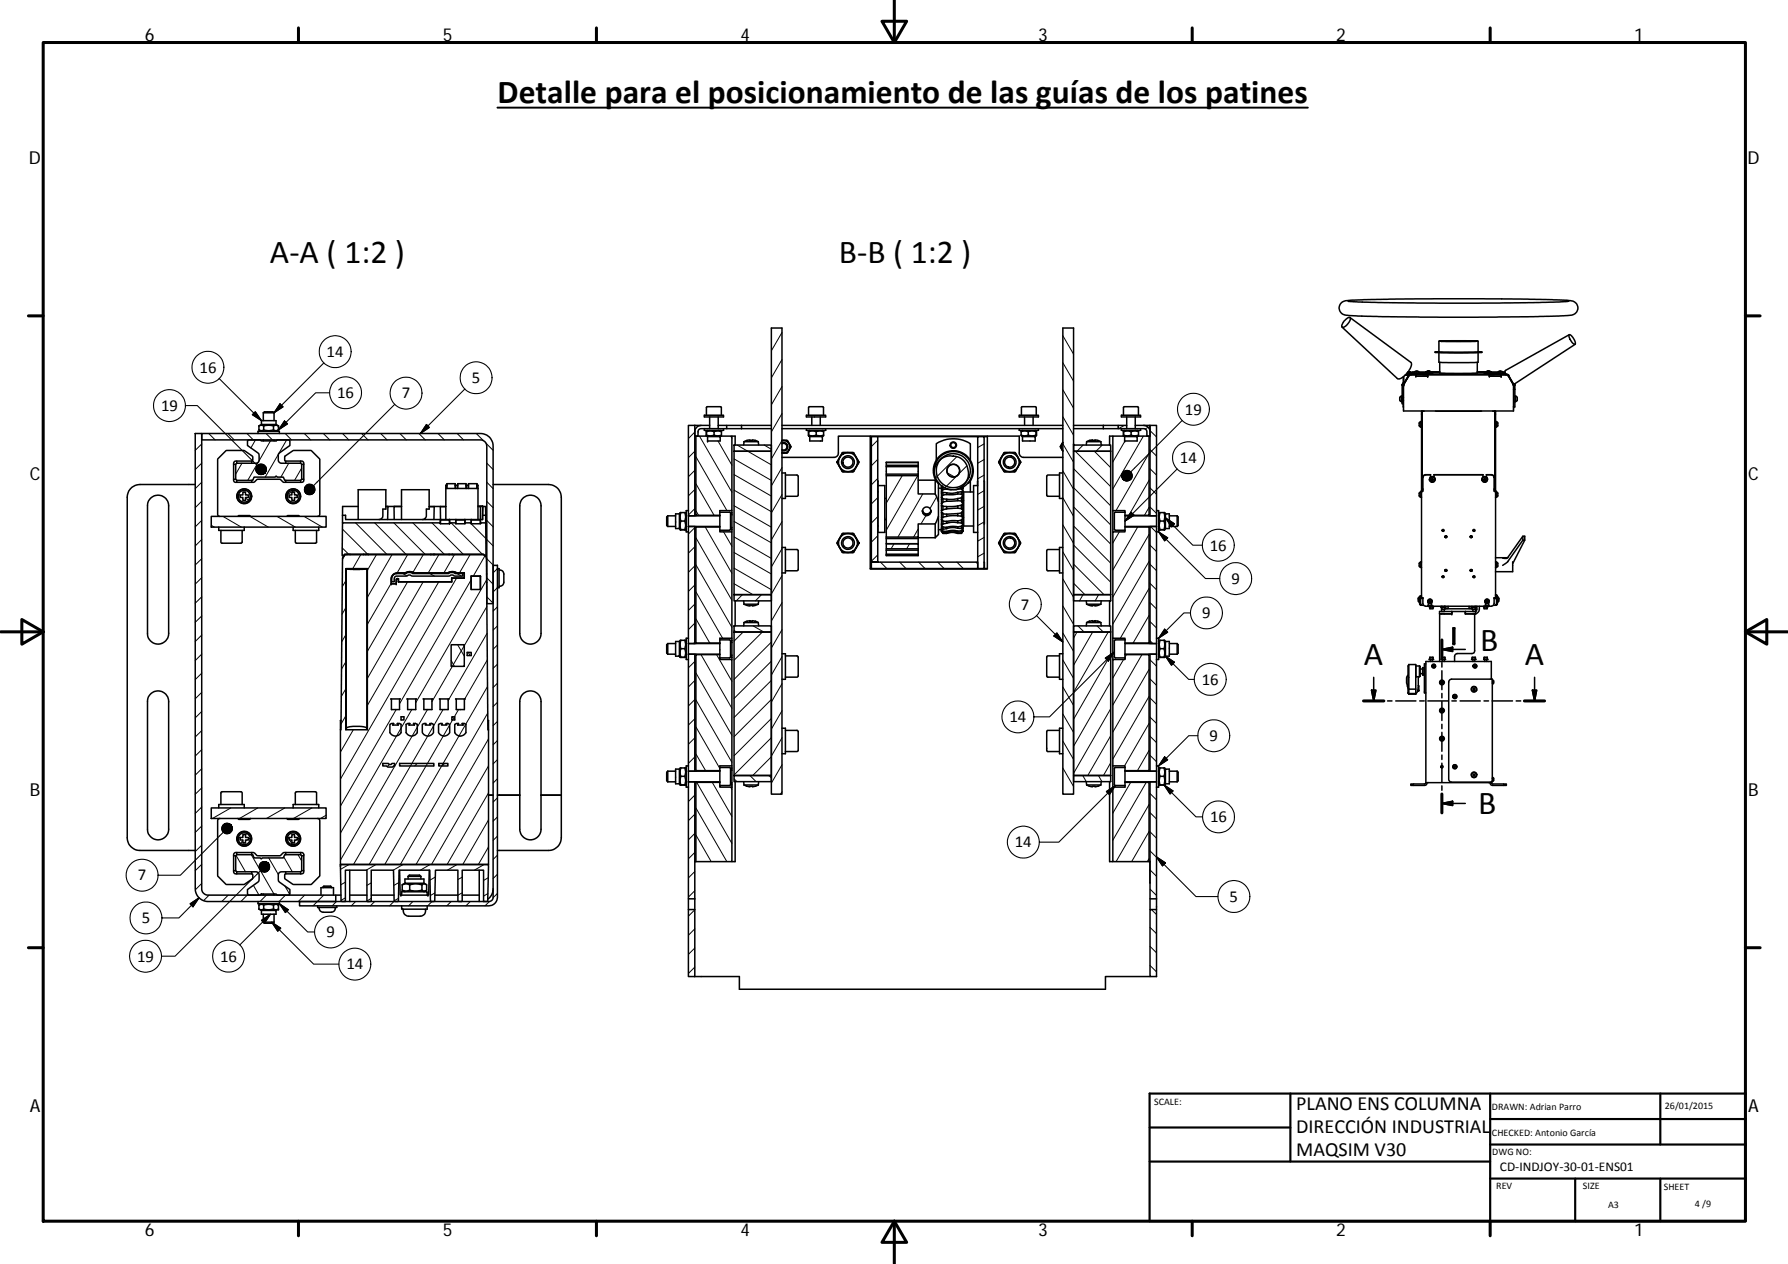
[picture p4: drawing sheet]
<svg xmlns="http://www.w3.org/2000/svg" width="420mm" height="297mm" viewBox="0 0 420 297" stroke-linecap="round" stroke-linejoin="round" font-family="sans-serif">
<defs><g id="words">
<g font-size="7.9">
<text x="116.9" y="24.2">Detalle para el posicionamiento de las guías de los patines</text>
<text x="63.4" y="61.9">A‐A ( 1:2 )</text>
<text x="197.1" y="61.8">B‐B ( 1:2 )</text>
<text x="347.8" y="153">B</text>
<text x="320.5" y="156.2">A</text>
<text x="358.3" y="156.2">A</text>
<text x="347.3" y="191.3">B</text>
</g>
<g font-size="4.7">
<text x="304.6" y="260.9">PLANO ENS COLUMNA</text>
<text x="304.6" y="266.3">DIRECCIÓN INDUSTRIAL</text>
<text x="304.6" y="271.7">MAQSIM V30</text>
</g>
<g font-size="4.2">
<text x="34" y="9.6">6</text>
<text x="104" y="9.6">5</text>
<text x="174" y="9.6">4</text>
<text x="244" y="9.6">3</text>
<text x="314" y="9.6">2</text>
<text x="384" y="9.6">1</text>
<text x="6.8" y="38.7">D</text>
<text x="410.6" y="38.7">D</text>
<text x="7" y="112.9">C</text>
<text x="410.8" y="112.9">C</text>
<text x="7" y="187.1">B</text>
<text x="410.8" y="187.1">B</text>
<text x="7" y="261.3">A</text>
<text x="410.8" y="261.3">A</text>
<text x="34" y="290.4">6</text>
<text x="104" y="290.4">5</text>
<text x="174" y="290.4">4</text>
<text x="244" y="290.4">3</text>
<text x="314" y="290.4">2</text>
<text x="384" y="290.4">1</text>
</g>
<g font-size="3.9">
<text x="76.8" y="83.9">14</text>
<text x="46.9" y="87.6">16</text>
<text x="79.2" y="93.6">16</text>
<text x="94.4" y="93.6">7</text>
<text x="110.9" y="90">5</text>
<text x="37.8" y="96.6">19</text>
<text x="278.4" y="97.5">19</text>
<text x="277.3" y="108.8">14</text>
<text x="284.3" y="129.4">16</text>
<text x="289.4" y="137.3">9</text>
<text x="239.9" y="143.3">7</text>
<text x="282.5" y="145.3">9</text>
<text x="282.4" y="160.9">16</text>
<text x="237.2" y="169.7">14</text>
<text x="284.2" y="174.2">9</text>
<text x="284.3" y="193.2">16</text>
<text x="238.5" y="199.1">14</text>
<text x="32.4" y="206.9">7</text>
<text x="288.9" y="211.9">5</text>
<text x="33.3" y="216.9">5</text>
<text x="76.7" y="220.3">9</text>
<text x="32.2" y="226">19</text>
<text x="51.7" y="226">16</text>
<text x="81.4" y="227.8">14</text>
</g>
<text font-size="3.1" x="352.5" y="275.2">CD‐INDJOY‐30‐01‐ENS01</text>
<g font-size="2.4">
<text x="271.2" y="259.7">SCALE:</text>
<text x="350.6" y="260.9">DRAWN: Adrian Parro</text>
<text x="391.2" y="260.6">26/01/2015</text>
<text x="350.6" y="267">CHECKED: Antonio García</text>
<text x="350.7" y="271.4">DWG NO:</text>
<text x="351.6" y="279.3">REV</text>
<text x="372" y="279.4">SIZE</text>
<text x="391" y="279.6">SHEET</text>
<text x="377.9" y="283.8">A3</text>
<text x="398.3" y="283.8">4 /9</text>
</g>
</g></defs>
<g fill="none" stroke="#000" stroke-width=".36">
<path d="M181.3 77.1h2.5v109.5h-2.5zM249.8 77.1h2.5v109.5h-2.5zM315.1 71.3l.2-.3a9.6 9.6 0 0 1 4.4-.5l13-.3h15.9l17.8 .3a8.7 8.7 0 0 1 3.6 .5 1.81 1.81 0 0 1 .5 2.2 1.81 1.81 0 0 1-2 .9l-8 .3-13.3 .1-27.2-.2a12.3 12.3 0 0 1-4.6-.5l-.1-.2a1.7 1.7 0 0 1-.2-2.3zM316.2 75.1l.4-.4a.4 .4 0 0 1 .6-.1 .4 .4 0 0 1 .1 .6l-.1 .2a2.02 2.02 0 0 1-1.8 1.5 1.86 1.86 0 0 1 .8-1.8zM317.2 74.6l14.3 10.6a2.27 2.27 0 0 1-.7 2.3 3.2 3.2 0 0 1-2.3 1.5l-13.1-12.1M368.7 70.8l-7 .3-14.3 .1-23.5-.1-7.1-.3M368.8 78.7l-15 8.4-.1 .8M368.8 78.7a2.36 2.36 0 0 1 1.3 2.2 2.36 2.36 0 0 1-1.3-2.2zM61.4 99.8l-.6 .3M61.4 98.8h3.5v1h-3.5zM61.9 97h2.5M61.9 97v1.8"/>
<path d="M61.9 97l.2-.2h2l.3 .2M64.4 97v1.8M64.9 99.8l.5 .3M163.3 100h1.5M163.3 100v21.2h-1.5h7.3M163.3 100h-1.5v20M165.5 97.6h4.5v.4h-4.5zM166 97.6v-1.8a.68 .68 0 0 1 .9-.2h1.7a.68 .68 0 0 1 .9 .2v1.8M166.8 100h-2a1.52 1.52 0 0 0-1.5 1.5v1h.7l.1-1.4 .5-.3 .9-.1M166.8 98v2.7M168.8 100h2v.7h-.8M168.8 98v2.7"/>
<path d="M170.8 100h10.5M174.3 100v.7M183.8 100h66M189.5 97.6h4.5v.4h-4.5zM190 97.6v-1.8a.68 .68 0 0 1 .9-.2h1.7a.68 .68 0 0 1 .9 .2v1.8M190.8 98v2M192.8 98v2M239.5 97.6h4.5v.4h-4.5zM240 97.6v-1.8a.68 .68 0 0 1 .9-.2h1.7a.68 .68 0 0 1 .9 .2v1.8M240.8 98v2M242.8 98v2M252.3 100h10.5"/>
<path d="M259.3 100v.7M263.5 97.6h4.5v.4h-4.5zM264 97.6v-1.8a1.37 1.37 0 0 1 1.4-.2h1.2a.68 .68 0 0 1 .9 .2v1.8M264.8 100h-2v.7h.7M264.8 98v2.7M266.8 100h1.9a1.52 1.52 0 0 1 1.5 1.5v1h-.7v-1.2l-.2-.3a1.26 1.26 0 0 0-1.3-.3M266.8 98v2.7M268.7 100h1.5v1.1M329.3 93.2a.62 .62 0 0 0-.4 .5 .62 .62 0 0 0 .4 .6M329.5 93.1h-.2v1.3h.2M329.6 93.4h.2M329.6 94.1h.2"/>
<path d="M329.7 94.1l.1 1.5M329.7 88.6v1.4M329.7 90.4v3M329.9 90.1l-.3 .5v4.3h-.1v-4.5l.4-.6-.4 .8M329.9 88.5v1.7M330.2 88.2h.8M330.6 87.7h.4M330.8 87.5h.6l-.4 .2M330.8 87.5h.6zM331 88.1v.2M331.6 87.8l-.5 .3-1.3 2.3v6.2h25.9v-6.3l-1.3-2.2-.5-.2M332.3 87.7v.1h1.3v-.1"/>
<path d="M332.3 87.8h-1l-.3 .3h-.8M332.3 87.7h1.2M332.3 87.6a.72 .72 0 0 1 1.2 0M332.3 87.6v.1M332.3 87.6h-1.1l-.4 .5 .2-.4M332.4 87.4l-1.1 .1M332.7 87.3h.5zM332.7 88.4h2.8M332.7 88.1v.3zM332.9 87.3h.1M333.5 87.6v.1M333.5 87.6h1.6"/>
<path d="M333.6 87.8h.9M333.9 99.1a.65 .65 0 0 0-.4 .6 .65 .65 0 0 0 .4 .6M334 96.6v44M334 99.1h-.1v1.3h.1M334.2 96.6v18.8h.2M334.6 96.6h-.4M335 87.7h.2zM335 87.6v.1M335.1 87.8h1M335.1 87.6a.66 .66 0 0 1 1-.3l.2 .3M335.1 87.4v.3M335.1 87.6h.1"/>
<path d="M335.1 87.4l.3-.2a.56 .56 0 0 1 .9 .4M335.1 87.4h-1.7M335.1 87.4h.1M335.2 87.8l.2-.3h.5l.1 .3M335.2 87.8h.1M335.2 87.8h.8M335.2 87.7h-.6l-.1 .2M335.5 87.5h.2zM335.5 87.3h.4zM335.5 87.2h.4zM335.5 88.1v.3M335.6 87.5h.1"/>
<path d="M336 87.7h.3M336 87.8h.1M336.2 87.4h2.1M336.3 87.6v.1M336.3 87.6h.1M336.3 87.6l.4 .1h-.7h.3M337.2 82.7l.2 .1 3.1 .1h6.3l1.3-.1 .1-.1M337.3 96.6h10.8M338.1 80.2v2.5l2.6 .1 6.6-.1v-2.5M338.1 82.9v2.2l2.2 .1 7-.1v-2.2M338.1 80.2h9.2zM338.1 82.7h-.9h11h-.9"/>
<path d="M338.3 85.2v2.5l3.7 .1 5.1-.1v-2.5M341.6 80.2h2.3zM347.1 87.4h2.1M349.1 87.6v.1M349.2 87.7h.3M349.2 87.6a.63 .63 0 0 1 .9-.3l.2 .3M349.2 87.6l-.4 .1h.7h-.3M349.2 87.6h.1M349.4 87.8h1M349.5 87.8l.2-.3h.5l.1 .3M349.5 87.8h.1M349.5 87.8h.8"/>
<path d="M349.6 87.2h.4zM349.6 87.3h.4zM349.7 87.5h.3zM349.9 87.5h.1M350 88.4h2.8M350.3 87.8h.1M350.3 87.7h.7v.4h-19.6l-.3 .1-1.3 2.4M350.3 87.7h.1zM350.3 87.6v.1M350.3 87.6a.57 .57 0 0 0-.8-.4l-.3 .2v.3M350.3 87.6h1.7M350.3 87.6h.1"/>
<path d="M350.4 87.4h1.6M350.4 87.6v.1M350.8 96.6h.4M351 87.9h-16.5v.2h.2M351 87.8h.9M351.2 96.6v18.8h-.1M351.4 96.6v44M351.4 99.1h.2v1.3h-.2M351.6 99.1a.67 .67 0 0 1 0 1.2M351.9 87.7v.1h1.3v-.1M352 87.7h1.1M352 87.6a.72 .72 0 0 1 1.1 0"/>
<path d="M352 87.6v.1M352.3 87.3h.5zM352.5 87.3h.1M352.8 88.1h1.3l.3 .1 1.2 2.1M352.8 88.1v.3M352.8 88.1h-2.8v.3M353.1 87.4h.6M353.1 87.6v.1M353.1 87.6h.6M353.2 87.8h.5M353.9 87.9h.1M354.4 88.2l.1 .1"/>
<path d="M355.6 90.3l.1 .3zM355.7 91.5h.3M355.7 91.5v-1.2l.1 1.2M356 91.5v2.9M356 90.6l-.1-.4 .1 1.3M356 94.4v1.2h-.3M356 93.1h.2v1.3h-.2M356.2 93.2a.62 .62 0 0 1 .3 .5 .62 .62 0 0 1-.3 .6M370.1 80.9l-14.4 9.5M35.3 117.2a2.49 2.49 0 0 1 2.8-.7 2.49 2.49 0 0 1 1.5 2.4v30a2.49 2.49 0 0 1-2.5 2.5 2.49 2.49 0 0 1-2.4-2.5v-30l.2-1.1zM45.9 113.9h-13a3 3 0 0 0-3 3v80a3 3 0 0 0 3 3h13M45.9 101.9h1.5v107a1.48 1.48 0 0 0 1.5 1.5h30v1.5h-30a3 3 0 0 1-3-3z"/>
<path d="M47.4 101.9h65.5a2.93 2.93 0 0 1 3 3v37h-1.5v-37a1.48 1.48 0 0 0-1.5-1.5h-65.5zM54.9 112.6h.5M54.9 109.1h.5M55.6 108.4v.5M55.6 112.9v.4M57.1 115.6h.6v.7h.7v.6h-.7v.7h-.6v-.7h-.7v-.6h.7zM58.2 103.6l.2-.2h2.7l.3 .2h3.5l.2-.2h2.8l.2 .2v1.1l-2.6 2-.1 1.6 .5 .5 4.7 .1 .3 .2v3.5l-.3 .3h-3.7l-.3-.8h-1.5l-.2-.2-.2 .2h-5l-.3 .8h-3.8l-.2-.3v-3.5l.2-.2 4.7-.1 .6-.5-.1-1.6-2.6-2zM59.1 108.4v.5M59.1 112.9v.4M60.6 101.9v-.5h5v.5M60.8 100.1l.6-.2 .6 .2M60.8 101l.6 .4"/>
<path d="M60.8 101a.92 .92 0 0 0 1.2 0M60.8 100.1v.9M61.9 103.4v.2M62 100.1l1.1-.2 1.2 .2M62 101a3.6 3.6 0 0 0 2.3 0M62 100.1v.9M64.3 101a.98 .98 0 0 0 1.1 0M64.3 100.1v.9M64.3 100.1l.6-.2 .5 .2M64.4 103.4v.2M65.4 100.1v.9M65.4 101l-.5 .4"/>
<path d="M67.2 108.4v.5M67.2 112.9v.4M68.6 115.6h.6v.7h.7v.6h-.7v.7h-.6v-.7h-.7v-.6h.7zM70.6 108.4v.5M70.6 112.9v.4M70.9 112.6h.5M70.9 109.1h.5M84.2 119h-3.7v2.1M90.7 119h.5M100.8 119.1h1.2M100.8 119h1.2M103.5 119h-1.5v3.1"/>
<path d="M103.5 119.1h1.3M104.8 114.8h7.5M104.8 119h-1.3v3.9M105 114v.8M105 114h-.2v8.1M105 114.8v-1.1h2v1.1M107 114h.6M107 114v.8M107.5 114v.8M107.6 114.8v-1.1h1.9v1.1M109.5 114h.6M109.6 114v.8"/>
<path d="M110 114v.8M110.1 114.8v-1.1h1.9v1.1M112 114h.3v8.1M112.1 114v.8M112.3 119.1h.6M112.3 118.9l1.1 .1M115.9 113.9h13a3 3 0 0 1 3 3v70h-4.8h4.8v10a3 3 0 0 1-3 3h-12M122.8 117.2a2.48 2.48 0 0 1 2.8-.7 2.48 2.48 0 0 1 1.5 2.4v30a2.5 2.5 0 0 1-2.5 2.5 2.5 2.5 0 0 1-2.5-2.5v-30l.3-1.1zM161.8 120h-.5v5h.5M161.8 120v3.7M165.5 100.7v.4h4.5v-.4M165.5 100.7h3.3"/>
<path d="M166 102.4l.3 .2M166 101.5l.7-.2 1.1 .2M166 102.3l.9 .1 .9-.1M166 101.5v-.2v1.1v-.1M166 101.5v.8M166.1 102.5h-2.6v18.6h5.7M166.3 102.6h2.9v1h-2.9zM166.3 101.1l-.3 .2M167.8 101.5l.7-.2 1 .2M167.8 102.3l.9 .1 .8-.1M167.8 101.5v.8M168.8 100.7h1.2"/>
<path d="M169.2 101.1l.3 .4M169.4 102.5h2.6v17.5h-2.8v.4M169.5 102.3l-.3 .3M169.5 101.5v.8M170.8 100.7h10.5M172 120v.5M172 102.5h.8v2.1M172.5 104.6h8.8v1.4h-8.8zM172.5 106h8.8v33.7h-8.8zM174.8 103.8l1.1-.4 .9 .1v-.1l1.4 .4M174.8 103.8v.8M174.8 103.8h3.4"/>
<path d="M178.2 103.8l.1 .8M183.8 103.5h1.2l.9 1.5-.9 1.5h-1.2l.3-.1a1.11 1.11 0 0 0 1.5-1 1.32 1.32 0 0 0-.4-1.6l-.4-.3zM183.8 103.5a1.48 1.48 0 0 1 1.8 1.5 1.48 1.48 0 0 1-1.8 1.4M183.8 107.5h12.4l.6-.4 .2-.4v-4.2h42.5v4.2l.6 .7 9.7 .1M183.8 100.7h66M183.8 104.1a1 1 0 0 1 1.3 .9 1 1 0 0 1-1.3 .9M183.8 104.3a.78 .78 0 0 1 1.1 .7 .78 .78 0 0 1-1.1 .7M183.8 111.1h.8v6h-.8M184.6 111.6h2.7l.3 .3-.1 4.6-.2 .1h-2.7M189.5 100.7v.4h4.5v-.4M190 102.4l.3 .2M190 101.5v.8"/>
<path d="M190 102.3l.9 .1 .9-.1M190 101.5v-.2v1.1v-.1M190 101.5l.7-.2 1.1 .2M190.3 102.6h2.9v1h-2.9zM190.3 101.1l-.3 .2M191.8 101.5v.8M191.8 102.3l.9 .1 .8-.1M191.8 101.5l.7-.2 1 .2M193.2 101.1l.3 .4M193.5 101.5v.8M193.5 102.3l-.3 .3M197.9 106.5l1.6-.1a1.1 1.1 0 0 1 1.6 .9l.2 .4a1.07 1.07 0 0 1 0 1.8l-.2 .5a1.09 1.09 0 0 1-1.6 .8h-.2a1.26 1.26 0 0 1-1.7-.6l-.4-.7a1.1 1.1 0 0 1 0-1.8z"/>
<path d="M198 106.3h2.5l1.4 2.3-1.4 2.3h-2.5l-1.3-2.3zM204.5 102.5v31.2h27.5v-31.2M204.5 102.6h.3M204.8 113.1v10.1M204.8 102.6h1.5v29.5h-1.5h25v1.5h-25zM206.3 102.6h23.5M206.3 115.6h.1M206.3 113.1v1M206.3 114.1h1.6v11h-1.6zM207.9 117.1h.4M208.3 108.7v.6h7.5M208.3 111.8h7.5v4.3h4l.2 .5 .5 1.3v3.4l-.5 1.4-.2 .4h-4v3.1h-7.5z"/>
<path d="M208.3 109.7v1.7M208.3 108.7h7.5M208.3 109.3v.4M208.3 111.4v.4M208.3 109.7h7.5M208.3 111.4h7.5M215.8 109.7v1.7M215.8 109.3v.4M215.8 108.7v.6M215.8 111.4v.4M215.8 112.8h4M216.8 120a1 1 0 0 0 1 .8 1 1 0 0 0 .9-.8"/>
<path d="M219.5 110.7a4.5 4.5 0 0 1 4.3-4.6 4.5 4.5 0 0 1 4.7 4.1 4.5 4.5 0 0 1-3.9 4.9M219.8 112.8l.7 .8v4.3M219.8 112.8v3.3M220 108.1v-3.8a7.5 7.5 0 0 1 8 0v3.8M220 113.1h.1M220.1 113.2a4.7 4.7 0 0 1 .9-6.3 4.7 4.7 0 0 1 6.3 .4 4.7 4.7 0 0 1 .3 6.2l-.2 .1M220.4 113.5l.3 .1M220.5 114.7h.7M220.7 108.2a4.1 4.1 0 0 1 4.8-.6 4.1 4.1 0 0 1 2 4.4 3.9 3.9 0 0 1-3 3.1 3.9 3.9 0 0 1-3.9-1.6 3.6 3.6 0 0 1 .1-5.3zM221.2 114.4v.3M221.2 118.9v1.1M221.2 117.3v1"/>
<path d="M221.2 116v.8M221.2 115v.6M221.2 114.4l.1-.2-.1 .2M221.2 114.7v.3M221.2 114.9h.1M221.2 115.6v.4M221.2 116.8v.5M221.2 118.3v.6M221.2 115.7l.3 .1M221.2 116.9l.3 .1M221.2 118.9h.3M221.2 118.4h.3"/>
<path d="M221.2 118.9l.4 .1M221.2 120v.5M221.4 114.3l-.2 .1M221.5 120h-.3M221.5 114.3l-.3 .4M221.6 114.6l-.4 .4M221.6 114.6h.4M221.6 119v.8M221.6 117.2v.8M221.6 115.7v.7M221.6 114.6v.5M221.6 115.7l-.4 .3"/>
<path d="M221.6 115.7l.9 .1M221.6 115.1l-.4 .5M221.6 116.4l-.4 .4M221.6 118l-.4 .3M221.6 117.2l-.4 .1M221.6 117.2l.9 .1M221.6 119h.9M221.6 119.8l-.4 .2M222.5 114.9l1.1 .2M222.5 114.8v.1M222.5 115.8v.4M222.5 117.3v.5"/>
<path d="M222.5 119v.6M222.5 114.9l-.9 .2M222.5 116.2l-.9 .2M222.5 117.8l-.9 .2M222.5 119.6l-.9 .2M225.1 116.1l-1.3 .2-1.3-.1M225.1 117.6l-2.6 .2M225.1 119.4l-2.6 .2M225.1 115.7a4.7 4.7 0 0 1-2.6 .1M225.1 117.2l-1 .1h-1.6M225.1 118.9l-2.6 .1M225.1 115.7v.4"/>
<path d="M225.1 117.2v.4M225.1 118.9v.5M225.1 116.1h.8M225.1 117.6l.8 .2M225.1 119.4l.8 .1M225.4 114.9h.5M225.9 118.7v.8M225.9 117v.8M225.9 115.5v.6M225.9 114.7v.2M225.9 115.5l-.8 .2M225.9 114.9l.4 .5"/>
<path d="M225.9 115.5l.4 .2M225.9 117l-.8 .2M225.9 118.7l-.8 .2M225.9 116.1l.4 .5M225.9 117.8l.4 .2M225.9 119.5l.4 .2M225.9 117h.4M226 116.7l.3-.1v.4M226 118.1h.3v.5M226 119.7h.3v.5M226 115.6l.3-.1v.2M226 114.6l.3 .2"/>
<path d="M226.2 114.7l.1 .1M226.2 114.5l.1 .1M226.3 117.6h.2M226.3 118.6v1.1M226.3 117v1M226.3 115.7v.9M226.3 114.8v.6M226.3 114.5v.2M226.3 118.6h-.3M226.3 115.4v.1M226.3 116.6h.1M226.3 118v.1"/>
<path d="M226.3 119.7h.1M226.3 118.6l-.4 .1M228 113.1v2.5M228.8 115.6h-2.3v8h2.3M229.8 114.1h-1v11h1M229.8 113.1l-.1 1M229.8 102.6h1.5v31h-1.5zM231.3 102.6h.7M231.3 113.1v10.1M235.9 106.5l1.6-.1a1.11 1.11 0 0 1 1.6 .9l.2 .4a1.1 1.1 0 0 1 0 1.8l-.2 .5a1.18 1.18 0 0 1-1.2 .8h-.9a.97 .97 0 0 1-1.4-.6l-.4-.7a1.05 1.05 0 0 1-.2-1.4zM236 106.3h2.6l1.3 2.3-1.3 2.3h-2.6l-1.3-2.3zM239.5 100.7v.4h4.5v-.4"/>
<path d="M240 101.5l.6-.2 1 .2M240 102.3l.3 .3M240 102.3l.8 .1 .8-.1M240 101.5v.8M240.3 102.6h3v1h-3zM240.3 101.1l-.3 .4M241.6 101.5l.7-.2 1.1 .2M241.6 102.3l.9 .1 .9-.1M241.6 101.5v.8M243.3 101.1l.2 .2M243.4 101.5l.1-.2v1.1l-.1-.1M243.4 101.5v.8"/>
<path d="M243.5 102.4l-.2 .2M249 111.6h-2.7l-.3 .2v4.5l.3 .3h2.7M249.8 104l-.4 .8 .4 1.1M249.8 111.1h-.8v6h.8M249.8 103.9l-.7 1.1 .7 1M249.8 104l-.2 .2a1.12 1.12 0 0 0 .2 1.8M252.3 104.4l.1 .2M252.3 100.7h10.5M252.3 104.4v.2M252.3 104.6h8.7v1.4h-8.7zM252.3 106h8.7v33.7h-8.7zM255.3 103.8l1.1-.4 .9 .1v-.1l1.4 .4"/>
<path d="M255.3 103.8h3.4M255.3 103.8v.8M258.7 103.8l.1 .8M261.5 120h2.9v.4M261.5 120v5M261.5 102.5h-.8v2.1M263.5 100.7h3.3M264 101.5v.8M264 102.4l.3 .2M264 101.3v.2zM264 102.3v.1zM264 102.3l.9 .1 .9-.1"/>
<path d="M264 101.5l.7-.2 1.1 .2M264.1 102.5h-2.6v17.5M264.3 102.6h2.9v1h-2.9zM264.3 101.1l-.3 .2M265.8 101.5v.8M265.8 102.3l.9 .1 .8-.1M265.8 101.5l.7-.2 1 .2M266.8 100.7h1.2M267.2 101.1l.3 .4M267.4 102.5h2.6v18.6h-5.6M267.5 101.5v.8M267.5 102.3l-.3 .3"/>
<path d="M268 100.7v.4h-4.5v-.4M271.8 120v-20h-1.6v21.2h1.6h-7.4M271.8 120h.5v5h-.5zM333.9 115.6a.62 .62 0 0 0-.4 .6 .62 .62 0 0 0 .4 .6M334 115.3h.2M334 115.4h.4M334 115.6h-.1v1.3h.1M334.4 112.2v3.2M335 111.5l-.4 .3-.2 .4M335 111.6l-.4 .2-.2 .4M335 111.5h1.2v.6M335.9 112.7a.67 .67 0 0 1 .7-.7 .67 .67 0 0 1 .6 .7"/>
<path d="M336.3 112.5l.3-.1 .2 .1v.3l-.2 .1-.3-.1zM336.8 112.8l-.2 .1-.3-.1M348.2 112.7a.67 .67 0 0 1 .7-.7 .67 .67 0 0 1 .7 .7M348.5 112.1v-.6h-11.5v.6M348.7 112.5l.2-.1 .2 .1v.3l-.2 .1-.2-.1zM349.1 112.8l-.2 .1-.2-.1M350.4 111.6l.5 .2 .2 .4-.2-.4zM350.4 111.5h-1.1v.6M351.1 115.4h.3M351.1 112.2v3.2M351.2 115.3h.2M351.4 115.6h.2v1.3h-.2"/>
<path d="M351.6 115.6a.63 .63 0 0 1 .4 .6 .63 .63 0 0 1-.4 .6M49.6 121.3h27v2.6h-27zM51.4 123.9v.8h6v-.8M51.9 124.7v2.7l.3 .3 4.6-.1 .1-2.9M55.9 121.3l.2-.1h2.6l.2 .1M67.4 121.3l.2-.1h2.6l.2 .1M68.9 123.9v.8h6v-.8M69.4 124.7v2.7l.3 .3 4.6-.1 .1-2.9M74.6 121.3h.3l.3-.4v-12.9l-2.2-2.1h-4l-2 1.3-.1 1 .1 .2h3.9l.4 .2 .1 4.3-.4 .4h-4.3l-.9-.7h-5.3l-.9 .7h-4.5l-.2-.4 .1-4.3 .4-.2h3.8l.2-.3v-.7l-2.1-1.5h-4.2l-2 2.1v12.9l.2 .4h.4M80.5 122.9h23v.2h2.2v-.2h1.4v.2h2.2v-.2h1.4v.2h2.2v-.2h1.2l.1 7.7-.6-.4h-32.6l-.6 .4zM80.5 121.1v1.8M80.5 121.1h.7v1h22.4"/>
<path d="M80.6 130.9l.5-.5h32.6l.6 .7 .3 40.4h.2v31.7h-34.8v-31.7h.1l.4-40.3zM81.3 133.6h5v37.9h-5zM81.3 133.6l1.8 .2 3.1-.1M81.3 133.7v37.5zM81.5 130.2v.2M82.2 130.2l.1 .2M84.2 122.1v-7h6.5v4.5h-.7l-.1 2-.2 .3-.6 .2M85.4 130.2v.2M86 130.2v.2M86.2 133.7h.1M86.2 133.7v37.5M86.3 133.7v37.5"/>
<path d="M86.3 133.6v.1M86.5 130.2v.2M91.1 122.1l.1-3.1h3.1h-1.7v3.1M92.3 135.2l.7-.4h2.4a1.17 1.17 0 0 1 1.5-.1l8.5 .1a1.26 1.26 0 0 1 1.6 0h1.7v.6h-1.8l-.5-.3-1 .3h-8.5l-.9-.3-.6 .3h-2.3l-.4 .4-.1 .9h-.6l.1-1zM92.3 135l.8-.4h2.1a1.99 1.99 0 0 1 2.2 0h7.8a1.99 1.99 0 0 1 2.2 0h1.7v1.3h-2.9l-.1 .9h-12.5v-.8h-.2l-.3 .1v1.1h-1.2v-1.4zM93.6 136.7v.1M93.6 136v.7M93.6 136.7h12.5M93.6 136h.1M94.3 122.1v-7h6.5v4.5h-.6v1.8l-.4 .5-.5 .2M95.2 134.6v.1M97.4 134.7a2.08 2.08 0 0 0-2.2 0h-1.8a1.41 1.41 0 0 0-1.5 1.4v1.1h1.2v-1.1l.5-.1"/>
<path d="M97.4 134.6v.1M97.4 134.7h7.8M99.9 121.9v.2M101.3 130.2v.2M101.8 130.2v.2M102.1 130.2v.2M103.6 122.1l1.9 .1M103.6 122.1v.1M105.2 134.7a2.08 2.08 0 0 1 2.1 0M105.2 134.6v.1M105.5 122.1h1.7M105.5 130.2v.2"/>
<path d="M105.6 123.1v-.9h-2.1v.9M105.6 122.1l.1 .8M106.1 135.8l.1 .1M106.1 135.8v1M106.1 135.8h3M106.3 130.2v.2M107.1 122.1v.8M107.2 122.2h2M107.3 134.7h1.8M107.4 134.6l-.1 .1M109.1 135.8v.1M109.1 134.7v1.1"/>
<path d="M109.1 134.6v.1M109.2 122.1h1.6M109.3 122.1v.8M109.3 123.1v-.9h-2.2v.9M110.7 135.4h2.2v3.1h-2.2zM110.7 122.1v.8M110.8 122.2h2M112.8 122.1h.6M112.9 122.1v-3.1h.5v3.1M112.9 138.5v-3.1h-2.2v3.1M112.9 122.1v.8M112.9 123.1v-.9h-2.2v.9"/>
<path d="M113.4 121.1h.7v-2.1h-.7v3.1M114.1 121.1v1.8M114.3 134.9h.1M114.4 136.9h.1M115.9 132.9h1v78a2.04 2.04 0 0 1-2 2h-44.5v-1h44.5l.8-.4 .2-.6zM116.9 133.6h.4v4.5h-.4M117.3 134a1.28 1.28 0 0 1 1.1 1.8v.8a1.04 1.04 0 0 1-1.1 1.2M156.9 121.2l-.2 .3v2l.2 .2M156.9 121.2v2.5M156.9 121.2h1.9M156.9 123.7h1.9M158.8 120.8h.8v3.4h-.8z"/>
<path d="M159.6 124.2l.2 .3M159.8 124.5h.2zM160 124.5h.9M160 122.4h.9M160 120.5h.9M160 120.5l-.4 .3M160 122.4l-.2 .8 .2 1.3M160 120.5l-.2 .7 .2 1.2M160.9 120.5h.2l.2 .3M160.9 120.5a2.69 2.69 0 0 1 0 1.9M160.9 122.4a2.75 2.75 0 0 1 0 2.1M160.9 124.5h.2z"/>
<path d="M161.3 124.2l-.2 .3M161.8 125v25M161.8 123.7h1.5v27.5M161.8 123.7v1.3M161.8 123.7l7.4 .1M163.5 123.7v.1M163.5 121.1v.1M169.2 124.6v.4h2.8v25h-2.8v.4M169.2 123.8h-5.7v27.3h5.7M169.2 120.4v.7M169.2 121.1v3.5M169.2 121.2h-.1"/>
<path d="M169.2 120.4h2.3l.2 .2v3.9l-.3 .1h-2.2M172 124.5v.5M172 124l-.2 .3 .2 .2M172 121v3M172 120.5l-.2 .2 .2 .3M172 120.5v.5M172 124v.5M172.5 139.7h8.8v1.5h-8.8zM183.8 128.7h.8v5.9h-.8M184.6 129.1h2.7l.3 .3-.1 4.6-.2 .1h-2.7M197.9 125.5l1.6-.1a1.1 1.1 0 0 1 1.6 .9l.2 .4a1.07 1.07 0 0 1 0 1.8l-.2 .4a1.09 1.09 0 0 1-1.6 .9h-.5a1.08 1.08 0 0 1-1.5-.9l-.3-.4a1.1 1.1 0 0 1 0-1.8zM198 125.3h2.5l1.4 2.3-1.4 2.3h-2.5l-1.3-2.3z"/>
<path d="M204.8 132.1l-.1 1.5h-.2M206.3 123.6h.1M207.9 122.1h.4M208.3 127.8h7.5v1.2h-7.5zM208.3 130.2h7.5M208.3 126.6v1.2h7.5M208.3 129.3v.9M208.3 130.2v.2M208.3 126.2v.4M208.3 129v.3M208.3 126.6h7.5M208.3 129.3h7.5"/>
<path d="M208.3 130.4h7.5M215.8 126.2v1.6M215.8 129.3v.9M215.8 130.2v.2M215.8 130.4v.2h-7.5v-.2M215.8 129v.3M215.8 126.4h4M218.8 120.1a1.01 1.01 0 0 1-1 .8 1.01 1.01 0 0 1-1-.8M219.8 123.1v3.3M220.5 121.3v4.3l-.7 .8M220.5 124.5h.7M221.2 124.1v.2"/>
<path d="M221.2 124.7v.1M221.2 124.1l.4 .3M221.2 124.7h.1M221.2 124.7l.4 .4M221.2 124.9l.4 .4M221.2 124.8l.4 .5M221.2 124.8v.1M221.2 124.3v.4M221.2 123.4v.7M221.2 122.1v.9M221.2 120.5v1.1M221.2 120.5l.4 .3"/>
<path d="M221.2 121.6v.5M221.2 123v.4M221.2 123l.4 .1M221.2 122.1l.4 .3M221.2 123.4l.4 .4M221.2 124.3l.4 .5M221.4 124.2h-.2M221.5 120.5h-.3M221.5 121.9l-.3 .1M221.5 123.2l-.3 .1M221.6 124.8l.9 .1M221.6 125.3h.9"/>
<path d="M221.6 125.3h.1M221.6 124.8v.3M221.6 123.8v.6M221.6 122.4v.7M221.6 120.8v.7M221.6 120.8h.9M221.6 121.5l-.4 .1M221.6 122.4l.9 .1M221.6 123.8l.9 .1M222.5 125.3a3.7 3.7 0 0 1 2.6 0M222.5 120.8v.5M222.5 122.5v.5"/>
<path d="M222.5 123.9v.3M222.5 124.9v.2M222.5 125.3h.1M222.5 125.3a3.4 3.4 0 0 1 2.6 0M222.5 125.3h-.9M222.5 124.2l-.9 .2M222.5 125.1h-.9M222.5 121.3l-.9 .2M222.5 123l-.9 .1M225.1 121.2l-2.6 .1M225.1 122.8l-1.3-.1-1.3 .3M225.1 124.1a4.1 4.1 0 0 0-2.6 .1"/>
<path d="M225.1 125a3.3 3.3 0 0 0-2.6 .1M225.1 120.7l-2.6 .1M225.1 122.4l-1.3-.1-1.3 .2M225.1 123.8a4.7 4.7 0 0 0-2.6 .1M225.1 124.8a3.9 3.9 0 0 0-2.6 .1M225.1 125.3h.8M225.1 120.7v.5M225.1 122.4v.4M225.1 123.8v.3M225.1 124.8v.2M225.1 125.3h.1M225.1 124.1l.8 .1"/>
<path d="M225.1 125h.8M225.1 121.2l.8 .1M225.1 122.8l.8 .1M225.9 125.3h.1M225.9 124.7v.3M225.9 123.7v.5M225.9 122.2v.7M225.9 120.5v.8M225.9 124.7l-.8 .1M225.9 125.3h-.8M225.9 120.5l-.8 .2M225.9 122.2l-.8 .2"/>
<path d="M225.9 123.7l-.8 .1M226 120.2h.3M226 121.7h.3M226 123l.3 .1M226.1 124l.2 .1M226.3 123.9v.3M226.3 124.6v.2M226.3 121.6h.2M226.3 124.8l-.4 .5M226.3 124.2v.4M226.3 123.2v.7M226.3 121.8v.9"/>
<path d="M226.3 120.2v1.1M226.3 123.9l-.4 .3M226.3 124.6l-.4 .4M226.3 120.2h.1M226.3 124.2l-.4 .5M226.3 121.3v.5M226.3 122.7v.5M226.3 120.2l-.4 .3M226.3 121.3h-.4M226.3 122.7l-.4 .2M226.3 121.8l-.4 .4M226.3 123.2l-.4 .5"/>
<path d="M231.3 132.1v1.5h.7M235.9 125.5l1.6-.1a1.11 1.11 0 0 1 1.6 .9l.2 .4a1.1 1.1 0 0 1 0 1.8l-.2 .4a1.12 1.12 0 0 1-1.2 .9h-.9a1.08 1.08 0 0 1-1.5-.9l-.3-.4a1.05 1.05 0 0 1-.2-1.4zM236 125.3h2.6l1.3 2.3-1.3 2.3h-2.6l-1.3-2.3zM249 129.1l-2.9 .1-.1 4.6 .3 .3h2.7M249.8 128.7h-.8v5.9h.8M252.3 139.7h8.7v1.5h-8.7zM264.4 123.8h5.6v27.3h-5.6M264.4 124.6v.4h-2.9v25M264.4 120.4v4.2M264.4 120.4h-2.4l-.1 .2v3.9l.2 .1h2.3M264.4 123.8l7.4-.1h-1.6v27.5h1.6h-7.4M270 121.1v.1"/>
<path d="M270 123.7v.1M271.8 125v25M272.3 124.2l.1 .3M272.4 124.5h.2zM272.6 122.4a2.75 2.75 0 0 0 0 2.1M272.6 120.5a2.69 2.69 0 0 0 0 1.9M272.6 124.5h.9M272.6 122.4h.9M272.6 120.5h.9M272.6 120.5h-.2l-.1 .3M273.5 120.5l.2 .7-.2 1.2M273.5 122.4l.2 .8-.2 1.3"/>
<path d="M273.5 124.5h.2zM273.5 120.5l.4 .3M273.9 124.2l-.2 .3M273.9 120.8h.9v3.4h-.9zM274.8 121.2h1.8M274.8 123.7h1.8M276.6 121.2l.2 .3v2l-.2 .2M276.6 121.2v2.5M333.9 132.1a.67 .67 0 0 0-.1 1.2h.1M334 132.1h-.1v1.3h.1M338.9 124.6l.2 .3 .2-.3M338.9 135.5l.2 .2 .2-.2"/>
<path d="M339.5 134l.3 .3 .2-.3M339.5 126.1l.3 .2 .2-.2M339.6 126.1l.1 .1 .2-.1M339.6 134l.1 .2 .2-.2M345.5 134l.2 .3 .2-.3M345.5 126.1l.2 .2 .2-.2M345.6 126.1l.1 .1 .2-.1M345.6 134l.1 .2 .2-.2M345.6 133.9l.3 .1-.1 .2-.2-.1zM346.1 135.5l.3 .2 .2-.2M346.1 124.6l.3 .3 .2-.3M351.4 131.1h2.9"/>
<path d="M351.4 139.8l.4 .2 .1 1.9M351.4 139.8l.5 .4M351.4 132.1h.2v1.3h-.2M351.6 132.1a.65 .65 0 0 1 .4 .6 .65 .65 0 0 1-.4 .6M355.5 132v2.3h-4.1M357.9 126.9h.4l-2.8 5.6M357.9 126.9l-3.6 5.1-1.2 .9M357.9 126v.9M358.3 126.9v-.9h-.4l-3.6 5a1.07 1.07 0 0 1-1.2 .2M106 151.5h3.1v5.1h-3.1zM109.8 153.3h.9v.8h-.9zM156.9 151.2h1.9"/>
<path d="M156.9 153.7h1.9M156.9 151.2l-.2 .3v2l.2 .2M156.9 151.2v2.5M158.8 150.7h.8v3.5h-.8zM159.6 154.2l.2 .3M160 154.5h.9M160 152.4h.9M160 150.5h.9M160 150.5l-.4 .2M160 152.4l-.2 .8 .2 1.3M160 150.5l-.2 .7 .2 1.2M160.9 154.5h.2h-1.3h.2"/>
<path d="M160.9 150.5h.2l.2 .2M160.9 150.5a2.64 2.64 0 0 1 0 1.9M160.9 152.4a2.75 2.75 0 0 1 0 2.1M161.3 154.2l-.2 .3M161.8 155v25M161.8 153.7h1.5v27.5M161.8 150h-.5v5h.5M161.8 153.7v1.3M161.8 150v3.7M161.8 153.7h7.3M163.5 153.7v.1M163.5 151.1v.1"/>
<path d="M169.1 153.7l.1 .1M169.2 154.6v.4h2.8v25h-2.8v.4M169.2 153.8h-5.7v27.3h5.7M169.2 151.1v3.5M169.2 151.2h-7.4M169.2 150.4h2.3l.2 .2v3.9l-.3 .1h-2.2M169.2 150.4v.7M172 154.5v.5M172 154l-.2 .3 .2 .2M172 151v3M172 150.5l-.2 .2 .2 .3M172 150v.5"/>
<path d="M172 150.5v.5M172 154v.5M172.5 147.1h8.8v1.4h-8.8zM172.5 148.5h8.8v33.7h-8.8zM172.8 141.2v5.9M174.8 141.2v.8M174.8 146.3l1.4-.4v.1h.6v-.1l1.4 .4M174.8 142h3.4M174.8 146.3v.8M174.8 142l1.4 .4v-.1l1 .1 1-.4M174.8 146.3h3.4M178.2 146.3l.1 .8"/>
<path d="M178.3 141.2l-.1 .8M183.8 153.6h.8v6h-.8M184.6 154.1h2.8l.2 .3-.1 4.5-.1 .2h-2.8M249 154.1l-2.9 .1-.1 4.6 .1 .3h2.9M249.8 153.6h-.8v6h.8M252.3 147.1h8.7v1.4h-8.7zM252.3 148.5h8.7v33.7h-8.7zM255.3 141.2v.8M255.3 142l1.4 .4v-.1l1 .1 1-.4M255.3 142h3.4M255.3 146.3h3.4M255.3 146.3l1.4-.4v.1h.6v-.1l1.4 .4"/>
<path d="M255.3 146.3v.8M258.7 146.3l.1 .8M258.8 141.2l-.1 .8M260.7 141.2v5.9M261.5 150h2.9v.4M261.5 150v5M264.4 153.8h5.6v27.3h-5.6M264.4 154.6v.4h-2.9v25M264.4 150.4v4.2M264.4 150.4h-2.4l-.1 .2v3.9l.2 .1h2.3M264.4 153.8l7.4-.1h-1.6v27.5h1.6h-7.4M270 151.1v.1"/>
<path d="M270 153.7v.1M271.8 155v25M271.8 150h.5v5h-.5zM272.3 154.2l.1 .3M272.6 152.4a2.75 2.75 0 0 0 0 2.1M272.6 150.5a2.64 2.64 0 0 0 0 1.9M272.6 154.5h.9M272.6 152.4h.9M272.6 150.5h.9M272.6 150.5l-.3 .2M273.5 150.5l.2 .7-.2 1.2M273.5 152.4l.2 .8-.2 1.3"/>
<path d="M273.5 154.5h.2h-1.3h.2M273.5 150.5l.4 .2M273.9 154.2l-.2 .3M273.9 150.7h.9v3.5h-.9zM274.8 151.2h1.8M274.8 153.7h1.8M276.6 151.2l.2 .3v2l-.2 .2M276.6 151.2v2.5M322.8 159.2v5.5M330.9 158.7l-.4 .6v1.3l.4 .4M331.1 156.2v6.8M331.1 156.2h1.6v6.8"/>
<path d="M331.1 156.2l-.2 .3v6.3M332.7 156.5h.1M332.7 156.5v2.4l.9 .1M332.7 156.5h.9M333.3 140.8v.5l.2 .1M333.3 159v2.5l-.2 .9M333.5 140.4l-.2 .1v.3M333.5 140.6l-.2 .2M333.6 156.5v2.5M333.6 156.5l.1 .1v2.3l-.1 .1M333.6 140.3l-.1 .2M333.6 140.5v1"/>
<path d="M333.6 140.6h.8h-.6v1.3M333.6 141.9h.2M333.6 141.9l.3 .3M333.6 140.6v1.3M333.7 157.2h.6M333.7 158.3h.6M333.8 141.9l.1 .1M333.8 140.1h-.2v.5M333.8 140.1v1.8M333.8 141.9l.3 .3M333.8 140.1h.2zM333.9 142.1v.1"/>
<path d="M334 140.4v.2zM334 140.4l.4 .1v1.5l.3 .4 .9 .1v-.9M334.2 140.5v.1M334.3 140.5h-.1M334.3 156.9h.3v1.7h-.3zM334.5 142.2h-.6M334.6 157.2h.1M334.6 158.3h.1M335.1 156h-.4v6.8h.4M335.5 141.3a.5 .5 0 0 1 .5-.5 .5 .5 0 0 1 .5 .5M335.6 142.2h.8M335.9 142.3l.2 .1"/>
<path d="M335.9 154.9l1 .1zM335.9 142.5h1M335.9 141.2l.1-.1 .2 .3-.2 .1zM336 142.6v.5h.7l.1-.5M336 142.4v.1M336 154.9v-.4h.7l.1 .4M336.1 142.3h-.2h.2M336.1 155v.4M336.1 142.5h.5M336.1 142.5h-.2h1h-.3M336.1 142.2v.3M336.2 141.4h-.3"/>
<path d="M336.6 155v.4M336.6 142.5h.1M336.8 142.5h.1M336.8 156.5l.1-.1 .1 .2h-.2zM338.3 143.7h2.9v.6h-2.9zM338.6 142.5v.1a.51 .51 0 0 0 .8 .1l.3-.1M338.7 154.9l1 .1zM338.7 142.7v.1M338.7 142.5v.1M338.7 142.7v1M338.7 144.3h.1M338.8 154.9v-.4h.7v.4"/>
<path d="M338.8 142.7v.5h.7v-.5v.2M338.8 150.4v4.4M338.8 155.7v1.1M338.8 157.6v4.5M338.8 152.6l2.5-.5v1zM338.8 152.6h5.5M338.9 142.6h.5M338.9 142.6h-.2h1h-.3M338.9 142.5v.1M339 155v.4M339.4 142.5v.1M339.4 143.2v.5"/>
<path d="M339.4 144.3h.1M339.4 155v.4M339.5 143.1h6.4M339.5 142.5v.1M339.7 142.5v.5h.6v-.5M340.6 159.8l.5-.2h9.6v24.2h-9.6l-.6-.5-.1-23zM341.5 147.6h.3v3.7h-.3zM341.8 155.4v-1.3l.3-.4 3.9-.1 .4-.2 .1-.3v-8.8h-2.2v-.6h-3.1v.6h-2.9v11.1M344.3 143.7h2.5M344.3 143.7v.6M345.2 142.5v.5h.5v-.5M345.8 154.9l1 .1z"/>
<path d="M345.8 142.6l1 .1M345.9 142.7v.5h.8v-.5M345.9 154.9l.1-.4h.7v.4M346.1 142.5v.1M346.1 143.2v.5M346.1 144.3h.1M346.1 142.6h.4M346.1 142.6h-.3h1h-.3M346.1 155v.4M346.4 156.5l.2-.1 .1 .2h-.3zM346.5 142.5v.1M346.5 155v.4"/>
<path d="M346.8 142.5v1.8h-.3M346.9 142.5l-.1 .2M347.1 142.5l-.1 .8-.2 .3M347.6 142.5l-.1 1.1-.5 .5-2.7 .2M348.6 142.5h1M348.6 154.9l1 .1zM348.7 142.6v.5h.8v-.5M348.7 142.5h.1M348.7 154.9l.1-.4h.7v.4M348.9 142.5h.1M348.9 142.5h.4M348.9 142.5h-.3h1h-.3"/>
<path d="M348.9 155v.4M348.9 141.3a.5 .5 0 0 1 .5-.5 .5 .5 0 0 1 .5 .5M349.1 141.6v.9h-12.7v-.9M349.1 142.2h.7M349.3 141.2l.2-.1 .1 .3-.1 .1zM349.3 142.3h.1M349.3 142.3h.3h-.3M349.3 142.2v.3M349.3 155v.4M349.5 142.4v.1M349.6 141.4h-.3M349.6 142.3l-.3 .1"/>
<path d="M350.4 159.6v-4.2h-15.3v28.5M350.7 159.9l.3 .2v.5l-.2 .1zM351.2 140.5h.1M351.2 140.5v.1M351.4 142.2h.1M351.4 140l.3 .2M351.4 140.1h.3M351.5 140.6v-.2l-.4 .1v1.5l-.3 .4-1 .1v-.9M351.5 142.1v.1M351.7 140.2h.2M351.7 140.2v1.7M351.7 141.9h.2"/>
<path d="M351.7 141.9l-.1 .1M351.7 141.9l-.2 .3h-.6M351.9 140.3v.2M351.9 140.5h.1M351.9 140.6h-.8h.6v1.3M351.9 141.9l-.4 .3M351.9 140.6l.3 .2M351.9 140.4l.3 .1v.3M351.9 140.5v1M352.2 140.8v.5l-.3 .1M360.6 159.2v5.5M35.3 163.2a2.49 2.49 0 0 1 2.8-.7 2.49 2.49 0 0 1 1.5 2.4v30a2.49 2.49 0 0 1-2.5 2.5 2.49 2.49 0 0 1-2.4-2.5v-30l.2-1.1z"/>
<path d="M80.1 169.3h-.1v2.2M81.3 171.2a5.8 5.8 0 0 1 4.1-.4l.7 .2 .1 .2M81.3 171.2v.3M86.2 171.2l.1 .3M89.9 179.4h1.3l.3 .3 .4-.1 .2-.2h.6v.6h-.3l-.1 .3h-1.2l-.2-.3h-1zM91.6 170.2l.9-.2-.2 .4h1.3l-.2-.4 .8 .2v2a1.47 1.47 0 0 1-1.3 .8 1.47 1.47 0 0 1-1.3-.8zM91.8 164.3h2.3M93.9 179.4h8v.6h-8zM94 164.3l-.1 2.5h-1.9l-.1-2.5M94.2 168.4h.7v.8h-.7zM95.4 170.2l.9-.2-.2 .4h1.3l-.2-.4 .9 .2v2a1.47 1.47 0 0 1-1.4 .8 1.47 1.47 0 0 1-1.3-.8zM95.6 164.3h2.3"/>
<path d="M97.8 164.3l-.1 2.5h-1.9l-.1-2.5M99.2 170.2l.5-.2h.4l-.2 .4h1.3l-.2-.4 .9 .2v2a1.47 1.47 0 0 1-1.3 .8 1.47 1.47 0 0 1-1.4-.8zM99.4 164.3h2.3M101.6 164.3l-.1 2.5h-1.9l-.1-2.5M103 170.2l.5-.2h.4l-.2 .4h1.3l-.2-.4 .9 .2v2a1.47 1.47 0 0 1-1.3 .8 1.47 1.47 0 0 1-1.4-.8zM103.1 179.4h2.2v.6h-2.2zM103.2 164.3h2.3M105.4 164.3l-.1 2.5h-1.9l-.1-2.5M106.2 168.4h.7v.8h-.7zM106.9 170.2l.8-.2-.1 .4h1.2l-.2-.4 .9 .2v2a1.47 1.47 0 0 1-1.3 .8 1.47 1.47 0 0 1-1.3-.8zM107 164.3h2.3M109.2 164.3l-.1 2.5h-1.9l-.1-2.5"/>
<path d="M114.6 169.3h.2v2.2M122.8 163.2a2.48 2.48 0 0 1 2.8-.7 2.48 2.48 0 0 1 1.5 2.4v30a2.5 2.5 0 0 1-2.5 2.5 2.5 2.5 0 0 1-2.5-2.5v-30l.3-1.1zM161.8 180h-.5v5h.5M172 180v.5M183.8 171.1h.8v6h-.8M184.6 171.6h2.7a.71 .71 0 0 1 .3 1v3.3a.56 .56 0 0 1-.3 .7h-2.7M249 171.6h-2.7a.71 .71 0 0 0-.3 1v3.3a.56 .56 0 0 0 .3 .7h2.7M249.8 171.1h-.8v6h.8M261.5 180h2.9v.4M261.5 180v5M271.8 180h.5v5h-.5zM320.4 164.7h4.8"/>
<path d="M322.3 162.2h1l-.5 2.5zM326.1 164.7h1M328 164.7h4.7M330.7 160.8l.2 .8M330.9 162.8l.1 .3zM330.9 161.6l.2 .3h1.6M331.1 163v.1M331.1 163h1.6M332.7 163v.1h-1.7M333.1 162.4l-.4 .7M333.3 161.1h.1M333.3 161.1l.1 1.1"/>
<path d="M333.4 162.2v.1M333.4 162.3l-.3 .1M333.4 162.2l-.2 .2 .2-.1M333.6 164.7h1.1M335.5 164.7h4.8M338.8 163v1M338.8 164.9v4.4M338.8 170.2v1M338.8 172.1v4.5M338.8 177.4v1.1M338.8 179.3v4.5M341.2 164.7h1"/>
<path d="M341.7 163.6h.3v.2l-.1 .1zM343.1 164.7h4.7M346.2 161.8l.2-.1 .2 .2v.2l-.2 .1-.3-.1zM348.7 164.7h1.1M350.6 164.7h4.8M350.7 160.5h.1M350.7 160h.1M356.3 164.7h1M358.2 164.7h4.8M360.1 162.2h1l-.5 2.5zM49.6 189.9h27v2.4h-27zM51.4 189.9v-.8h6v.8"/>
<path d="M55.9 192.3l.2 .3h2.6l.2-.3M56.9 189.1l-.1-3h-4.1a.56 .56 0 0 0-.8 .3v2.7M57.1 196.1h.6v.7h.7v.6h-.7v.7h-.6v-.7h-.7v-.6h.7zM67.4 192.3l.2 .3h2.6l.2-.3M68.6 196.1h.6v.7h.7v.6h-.7v.7h-.6v-.7h-.7v-.6h.7zM68.9 189.9v-.8h6v.8M74.4 189.1l-.1-3h-4.6l-.3 .3v2.7M74.6 192.3l.3 .1 .3 .4v13l-2 2-4.2 .1-2.1-1.5v-.8l.1-.2h3.9l.4-.3 .1-4.2-.4-.5-4.2-.1-1 .8h-5.3l-1-.8-4.3 .1-.3 .5 .1 4.2 .4 .3h3.7l.3 .2-.1 .9-2 1.4-4.2-.1-1.9-1.9-.1-13.1 .2-.4 .4-.1M114.8 186.9h1.1M116.9 186.9h5.2M156.9 181.2l-.2 .3v2l.2 .2M156.9 181.2v2.5"/>
<path d="M156.9 181.2h1.9M156.9 183.7h1.9M158.8 180.7h.8v3.5h-.8zM159.6 184.2l.2 .3M159.8 184.5l.2-.1zM160 184.4h.9M160 182.4h.9M160 180.5h.9M160 180.5l-.4 .2M160 182.4l-.2 .8 .2 1.2M160 180.5l-.2 .7 .2 1.2M160.9 180.5h.2l.2 .2"/>
<path d="M160.9 180.5a2.64 2.64 0 0 1 0 1.9M160.9 182.4a2.75 2.75 0 0 1 0 2M160.9 184.5h.2zM161.3 184.2l-.2 .3M161.8 185v26.2h1.5M161.8 183.7h1.5v27.5M161.8 183.7v1.3M161.8 180v3.7M161.8 183.7l7.4 .1M163.5 183.7v.2M163.5 181.1v.1M169.2 183.9h-5.7v18.6"/>
<path d="M169.2 180.4v.7M169.2 181.1v3.5M169.2 181.2h-7.4M169.2 184.6v.4h2.8M169.2 180.4h2.3l.2 .2v3.8l-.3 .2h-2.2M172 185v17.5h-8.5M172 184.5v.5M172 184l-.2 .3 .2 .2M172 181v3M172 180.5l-.2 .2 .2 .3M172 180.5v.5M172 184v.5"/>
<path d="M172.5 182.2h8.8v1.5h-8.8zM172.8 183.7v18.8h-.8M174.8 183.7v.8M174.8 184.5h3.4M178.2 184.5l-1.4 .4v-.2h-.6v.2l-1.4-.4M178.3 183.7l-.1 .8M252.3 182.2h8.7v1.5h-8.7zM255.3 183.7v.8M255.3 184.5h3.4M258.7 184.5l-1.4 .4v-.2h-.6v.2l-.7-.1-.7-.3M258.8 183.7l-.1 .8M260.7 183.7v18.8h.8"/>
<path d="M264.4 183.9h5.6v18.6h-8.5v-17.5h2.9v-.4M264.4 180.4v4.2M264.4 180.4h-2.4l-.1 .2v3.8l.2 .2h2.3M264.4 183.8l7.4-.1h-1.6v27.5h1.6M270 181.1v.1M270 183.7v.2M271.8 185v26.2M272.3 184.2l.1 .3M272.4 184.5l.2-.1zM272.6 182.4a2.75 2.75 0 0 0 0 2M272.6 180.5a2.64 2.64 0 0 0 0 1.9M272.6 184.4h.9"/>
<path d="M272.6 182.4h.9M272.6 180.5h.9M272.6 180.5l-.3 .2M273.5 180.5l.2 .7-.2 1.2M273.5 182.4l.2 .8-.2 1.2M273.5 184.5h.2zM273.5 180.5l.4 .2M273.9 184.2l-.2 .3M273.9 180.7h.9v3.5h-.9zM274.8 181.2h1.8M274.8 183.7h1.8M276.6 181.2l.2 .3v2"/>
<path d="M276.6 181.2v2.5M276.8 183.5h.1M276.8 183.5l-.2 .2M335.1 183.9h15.3M335.4 183.9l-.2 .5-.3 .2h-3.4v-.4h3.2l.4-.3M338.8 184.7v1M338.8 186.6v4.4M338.8 188.8l2.5-.5v1zM338.8 188.8h5.5M341.7 180.1l.2-.1 .1 .3h-.1zM346.2 181.9l.4 .1v.3l-.5-.1zM350.1 183.9l.2 .5 .3 .2h3.4v-.4h-3.2l-.4-.3"/>
<path d="M350.4 183.8v.1M350.7 182.7l.3 .2v.6l-.2 .1zM350.7 182.9h.1M350.7 183.4h.1M54.9 204.6h.5M54.9 201.1h.5M55.4 201.1l.2-.2h3.8l.3 .7h1.4l.3 .2 .2-.2h5l.3-.7h3.7l.3 .2v3.5l-.3 .3h-4.7l-.4 .3v1.9l2.6 1.9v1.1l-.2 .3h-2.8l-.2-.3h-3.5l-.3 .3h-2.7l-.2-.3v-1.1l2.5-1.8 .2-.5v-1.3l-.6-.5h-4.7l-.2-.3zM55.6 204.9v.5M55.6 200.3v.6M59.1 204.9v.5M59.1 200.3v.6M60.6 211.9v.5h5v-.5"/>
<path d="M60.8 213.6l.6 .2 .6-.2M60.8 212.7v.9M60.8 212.7l.6-.2 .6 .2M60.8 213.6l.6 .4M61.4 214h3.5v.8h-3.5zM61.4 212.4l-.6 .3M61.9 216.7h2.5M61.9 210.1v.3M61.9 214.8v1.9M61.9 216.7l.2 .3h2l.3-.3M62 212.7v.9M62 212.7l1.1-.2 1.2 .2"/>
<path d="M62 213.6l1.1 .2 1.2-.2M64.3 213.6l.6 .2 .5-.2M64.3 212.7v.9M64.3 212.7l.6-.2 .5 .2M64.4 210.1v.3M64.4 214.8v1.9M64.9 212.4l.5 .3M65.4 212.7v.9M65.4 213.6l-.5 .4M67.2 200.3v.6M67.2 204.9v.5M70.6 200.3v.6"/>
<path d="M70.6 204.9v.5M70.9 204.6h.5M70.9 201.1h.5M74.6 212.9v.4h4.5v-.4M75 213.3a1.31 1.31 0 0 0 1.8 1.1h.8a1.02 1.02 0 0 0 1.2-1.1M75.4 210.4v-1.8h3v1.8M75.9 208.5l.2-.3h1.6l.2 .3M75.9 208.5h2M75.9 208.5v.1M77.9 208.5v.1M78.9 210.4h1.2M80 203.2h34.8l-.2 8.5-1 .2v-7.4h-5v7.1l-.2 .3-.7-.1-.1-.2v-7.1h-5.3l-.1 7.1-.3 .3-.6-.1-.2-.2-.1-7.1h-7.2l-.2 7.1-.2 .3-.6-.1-.2-.2-.1-7.1h-5.3v7.1l-.2 .3-.6-.1-.2-.2v-7.1h-5v7.4h-.8l-.3-.3z"/>
<path d="M80 203.2v.4M82.2 210.4h4M82.2 204.5v7.4M87.2 210.4h5.4M94.2 210.4h.1M94.4 210.4v-.8h6v.8M94.4 212.9v.8h6v-.8M94.5 209.2a2.12 2.12 0 0 0 1.8 0M94.5 207.9a1.77 1.77 0 0 1 1.8 0M94.5 209.2l.7 .4M94.5 207.9v1.3M94.8 213.7a1.5 1.5 0 0 0 1.9 1.6h1.8a1.37 1.37 0 0 0 1.5-1.6"/>
<path d="M95.2 207.6l-.7 .3M95.2 206.6h4.4v1h-4.4zM95.9 206v.6M95.9 206a1.88 1.88 0 0 1 1.8-.3h.9l.3 .3M95.9 206h3M96.3 209.2a5.5 5.5 0 0 0 2.9 0M96.3 207.9a4.6 4.6 0 0 1 2.9 0M96.3 207.9v1.3M98.9 206v.6M99.2 207.9a.77 .77 0 0 1 1.1 0v1.3a.89 .89 0 0 1-1.1 0M99.2 207.9v1.3M99.6 207.6l.5 .2"/>
<path d="M100.1 209.3l-.5 .3M100.6 210.4h.1M100.9 204.5l-.2 5.7-.2 .2-6.3-.1-.2-.1-.1-5.7M102.2 210.4h5.4M108.6 210.4h4M112.6 204.5v7.4M115.9 208.9a3 3 0 0 1-1.3 2.4M161.8 211.2v2.5M161.8 213.7h1.5v15.8h-1.5zM163.3 211.2v2.5M163.3 202.5h.2M270 202.5h.2"/>
<path d="M270.2 202.5v5M270.2 211.2v2.5M270.2 213.7h1.6v15.8h-1.6zM271.8 211.2v2.5M163.3 229.5h10.4v3h86.1v-3h10.4"/>
<circle cx="57.4" cy="116.6" r="1.68"/>
<circle cx="57.4" cy="116.6" r="1.4"/>
<circle cx="57.4" cy="116.6" r="1.75"/>
<circle cx="68.9" cy="116.6" r="1.75"/>
<circle cx="68.9" cy="116.6" r="1.4"/>
<circle cx="68.9" cy="116.6" r="1.68"/>
<circle cx="199.2" cy="108.6" r="2.22"/>
<circle cx="199.3" cy="108.6" r="1.19"/>
<circle cx="199.3" cy="108.6" r="1.5"/>
<circle cx="224" cy="110.6" r="1.49"/>
<circle cx="224" cy="104.6" r=".76"/>
<circle cx="224" cy="110.6" r="4"/>
<circle cx="224" cy="104.6" r=".6"/>
<circle cx="224" cy="110.6" r="1.5"/>
<circle cx="237.3" cy="108.6" r="1.2"/>
<circle cx="237.3" cy="108.6" r="2.23"/>
<circle cx="237.3" cy="108.6" r="1.49"/>
<circle cx="336.6" cy="112.7" r=".57"/>
<circle cx="336.6" cy="112.7" r=".66"/>
<circle cx="348.9" cy="112.7" r=".57"/>
<circle cx="348.9" cy="112.7" r=".66"/>
<circle cx="199.3" cy="127.6" r="1.5"/>
<circle cx="199.3" cy="127.6" r="1.21"/>
<circle cx="199.3" cy="127.6" r="2.23"/>
<circle cx="217.8" cy="120.2" r="1"/>
<circle cx="237.3" cy="127.6" r="1.2"/>
<circle cx="237.3" cy="127.6" r="2.22"/>
<circle cx="237.3" cy="127.6" r="1.49"/>
<circle cx="339.1" cy="124.7" r=".22"/>
<circle cx="339.1" cy="135.5" r=".22"/>
<circle cx="339.8" cy="134" r=".13"/>
<circle cx="339.8" cy="126.1" r=".13"/>
<circle cx="339.8" cy="126.1" r=".19"/>
<circle cx="339.8" cy="134" r=".19"/>
<circle cx="339.8" cy="126.1" r=".22"/>
<circle cx="339.8" cy="134" r=".22"/>
<circle cx="345.7" cy="126.1" r=".14"/>
<circle cx="345.7" cy="134" r=".2"/>
<circle cx="345.7" cy="126.1" r=".22"/>
<circle cx="345.7" cy="134" r=".22"/>
<circle cx="345.7" cy="126.1" r=".2"/>
<circle cx="346.4" cy="135.5" r=".22"/>
<circle cx="346.4" cy="124.7" r=".22"/>
<circle cx="336" cy="141.3" r=".42"/>
<circle cx="336" cy="141.3" r=".5"/>
<circle cx="336.9" cy="156.5" r=".44"/>
<circle cx="346.6" cy="156.5" r=".45"/>
<circle cx="346.6" cy="156.5" r=".43"/>
<circle cx="349.4" cy="141.3" r=".42"/>
<circle cx="349.5" cy="141.3" r=".5"/>
<circle cx="338.8" cy="160.4" r=".27"/>
<circle cx="338.8" cy="173.6" r=".28"/>
<circle cx="338.8" cy="173.6" r=".51"/>
<circle cx="338.8" cy="167" r=".51"/>
<circle cx="338.8" cy="160.4" r=".39"/>
<circle cx="338.8" cy="160.4" r=".52"/>
<circle cx="338.8" cy="160.4" r=".54"/>
<circle cx="338.8" cy="173.6" r=".39"/>
<circle cx="338.8" cy="167" r=".39"/>
<circle cx="338.8" cy="173.6" r=".22"/>
<circle cx="338.8" cy="167" r=".28"/>
<circle cx="338.8" cy="160.4" r=".28"/>
<circle cx="338.8" cy="167" r=".55"/>
<circle cx="338.8" cy="167" r=".22"/>
<circle cx="338.8" cy="160.4" r=".22"/>
<circle cx="338.8" cy="173.6" r=".55"/>
<circle cx="338.9" cy="167" r=".28"/>
<circle cx="341.9" cy="163.7" r=".5"/>
<circle cx="341.9" cy="163.7" r=".42"/>
<circle cx="346.4" cy="162" r=".58"/>
<circle cx="346.4" cy="162" r=".66"/>
<circle cx="57.4" cy="197.1" r="1.75"/>
<circle cx="57.4" cy="197.1" r="1.4"/>
<circle cx="57.4" cy="197.1" r="1.68"/>
<circle cx="68.9" cy="197.1" r="1.39"/>
<circle cx="68.9" cy="197.1" r="1.68"/>
<circle cx="68.9" cy="197.1" r="1.75"/>
<circle cx="338.8" cy="180.2" r=".28"/>
<circle cx="341.9" cy="180.2" r=".5"/>
<circle cx="341.9" cy="180.2" r=".42"/>
<circle cx="346.4" cy="182.1" r=".59"/>
<circle cx="346.4" cy="182.1" r=".65"/>
</g>
<g fill="#000">
<circle cx="329.8" cy="90.6" r=".18"/>
<circle cx="331.3" cy="87.5" r=".18"/>
<circle cx="332.7" cy="88.4" r=".18"/>
<circle cx="332.7" cy="88.1" r=".18"/>
<circle cx="335.5" cy="88.4" r=".18"/>
<circle cx="335.7" cy="87.3" r=".18"/>
<circle cx="335.7" cy="87.2" r=".18"/>
<circle cx="349.8" cy="87.2" r=".18"/>
<circle cx="349.8" cy="87.3" r=".18"/>
<circle cx="350" cy="88.4" r=".18"/>
<circle cx="350.4" cy="87.4" r=".18"/>
<circle cx="352.8" cy="88.4" r=".18"/>
<circle cx="352.8" cy="88.1" r=".18"/>
<circle cx="355.7" cy="95.6" r=".18"/>
<circle cx="65.4" cy="100.1" r=".18"/>
<circle cx="65.4" cy="101" r=".18"/>
<circle cx="166.3" cy="103.6" r=".18"/>
<circle cx="226.3" cy="118.6" r=".18"/>
<circle cx="264.3" cy="103.6" r=".18"/>
<circle cx="334" cy="115.3" r=".18"/>
<circle cx="334.2" cy="115.3" r=".18"/>
<circle cx="335.9" cy="112.7" r=".18"/>
<circle cx="336" cy="112.7" r=".18"/>
<circle cx="336.6" cy="112.9" r=".18"/>
<circle cx="337.2" cy="112.7" r=".18"/>
<circle cx="348.2" cy="112.7" r=".18"/>
<circle cx="348.3" cy="112.7" r=".18"/>
<circle cx="348.9" cy="112.9" r=".18"/>
<circle cx="349.5" cy="112.7" r=".18"/>
<circle cx="351.2" cy="115.3" r=".18"/>
<circle cx="351.4" cy="115.3" r=".18"/>
<circle cx="91.9" cy="137.2" r=".18"/>
<circle cx="93.1" cy="137.2" r=".18"/>
<circle cx="112.9" cy="135.4" r=".18"/>
<circle cx="221.2" cy="124.7" r=".18"/>
<circle cx="226.3" cy="124.6" r=".18"/>
<circle cx="264.4" cy="154.6" r=".18"/>
<circle cx="334" cy="140.4" r=".18"/>
<circle cx="335.5" cy="141.3" r=".18"/>
<circle cx="335.6" cy="141.3" r=".18"/>
<circle cx="336" cy="141.5" r=".18"/>
<circle cx="336.5" cy="141.3" r=".18"/>
<circle cx="341.2" cy="143.7" r=".18"/>
<circle cx="341.2" cy="144.3" r=".18"/>
<circle cx="341.5" cy="147.6" r=".18"/>
<circle cx="341.5" cy="151.3" r=".18"/>
<circle cx="341.8" cy="151.3" r=".18"/>
<circle cx="341.8" cy="147.6" r=".18"/>
<circle cx="346.8" cy="142.7" r=".18"/>
<circle cx="348.9" cy="141.3" r=".18"/>
<circle cx="349" cy="141.3" r=".18"/>
<circle cx="349.5" cy="141.5" r=".18"/>
<circle cx="349.9" cy="141.3" r=".18"/>
<circle cx="351.5" cy="140.4" r=".18"/>
<circle cx="351.5" cy="140.5" r=".18"/>
<circle cx="351.7" cy="140.6" r=".18"/>
<circle cx="65.4" cy="212.7" r=".18"/>
<circle cx="65.4" cy="213.6" r=".18"/>
<circle cx="94.2" cy="210.4" r=".18"/>
<circle cx="100.6" cy="210.4" r=".18"/>
</g>
<g fill="none" stroke="#000" stroke-width=".71">
<path d="M10.1 10h400.1v277h-400.1zM70.1 6.6v3.4M140.2 6.6v3.4M207.3 5h5.8l-2.9 5zM210.2 0v10M280.2 6.6v3.4M350.2 6.6v3.4M6.7 74.2h3.4M410.2 74.2h3.4M.2 148.5h9.9M5.1 145.6l5 2.9-5 2.9zM338.8 150.4v4.4"/>
<path d="M410.2 148.5l5-2.9v5.8zM410.2 148.5h9.9M320.4 164.7h4.8M358.2 164.7h4.8M338.8 186.6v4.4M6.7 222.7h3.4M410.2 222.7h3.4M70.1 287v3.4M140.2 287v3.4M210.2 287l2.9 5h-5.8zM210.2 287v10M280.2 287v3.4"/>
<path d="M350.2 287v3.4"/>
</g>
<path d="M270.1 257h140.1v30h-140.1zM303.2 257v16M350.2 257v30M390.2 257v12M270.1 265h33.1M270.1 273h80.1M350.2 277h60M350.2 269h60M350.2 263h60M370.2 277v10M390.2 277v10" fill="none" stroke="#000" stroke-width=".51"/>
<path d="M338.8 152.6l2.5-.5v1zM322.3 162.2h1l-.5 2.5zM360.1 162.2h1l-.5 2.5zM338.8 188.8l2.5-.5v1z" fill="#000" stroke="#000" stroke-width=".36"/>
<g fill="none" stroke="#000" stroke-width=".23">
<path d="M183.8 78.1l-2.5 4.3M249.8 78.9l2.5 4.3M168.9 100l-.1 .1M183.8 84.5l-2.5 4.3M183.8 90.8l-2.5 4.3M183.8 97.2l-2.5 4.3M249.8 97.9l2.5 4.4M249.8 91.6l2.5 4.3M249.8 85.2l2.5 4.4M264.2 100l-1.3 .7M47.4 117.8l-1.5 1.5M47.4 113.3l-1.5 1.5"/>
<path d="M47.4 108.8l-1.5 1.5M47.4 104.3l-1.5 1.5M49.1 101.9l1.5 1.5M53.6 101.9l1.4 1.5M56.1 116.2l.3 .2M56.9 108.9l-1.5 2.5M57.7 117.1l.8 .4M58 101.9l1.5 1.5M60 103.4l-1 1.9M60.7 108.6l-2.5 4.3M62.5 101.9l1.5 1.5M63.6 103.6l-2.8 4.8"/>
<path d="M67 101.9l1.5 1.5M67.4 103.4l-5.1 8.7M67.8 108.9l-1.8 3.2M69.2 115.3l-1.6 .9M70.9 110l-1.7 2.9M71.5 101.9l1.5 1.5M76 101.9l1.5 1.5M80.5 101.9l1.5 1.5M85 101.9l1.5 1.5M89.5 101.9l1.5 1.5M94 101.9l1.5 1.5M98.4 101.9l1.5 1.5"/>
<path d="M102.9 101.9l1.5 1.5M107.4 101.9l1.5 1.5M111.9 101.9l1.7 1.6M114.2 104.2l1.7 1.6M114.4 117.8l1.5 1.5M114.4 113.3l1.5 1.5M114.4 108.8l1.5 1.5M163.3 119.5l-1.5 1.5M163.3 115l-1.5 1.5M163.3 110.5l-1.5 1.5M163.3 106l-1.5 1.5M163.3 101.5l-1.5 1.6"/>
<path d="M163.5 107.3l7.3 12.7M163.5 113.7l4.3 7.4M164.4 102.5l7.6 13.2M168.7 103.6l3.3 5.7M171.7 102.5l.3 .5M172.5 118.9l8.8 5M172.5 115.2l8.8 5M172.5 111.5l8.8 5.1M172.5 107.8l8.8 5.1M173.2 104.6l8.1 4.6M179.6 104.6l1.7 1M183.8 103.5l-2.5 4.3"/>
<path d="M183.8 109.9l-2.5 4.3M183.8 116.2l-2.5 4.3M206.3 108l-1.5 1.5M206.3 103.4l-1.5 1.5M206.3 116.9l-1.5 1.5M206.3 112.4l-1.5 1.5M208.3 111.8v.1M212 111.8l-3.7 6.4M215.7 111.8l-7.4 12.8M216.8 116.1l-5.8 10.1M220.1 116.8l-1.6 2.7M222.6 111.1l1.7 1"/>
<path d="M224.8 107.4l-4.9 4.9M224.8 111.8l-2.8 2.8M227.2 109.5l-2.1 2M231.3 119l-1.5 .9M231.3 115.3l-1.5 .9M231.3 111.7l-1.5 .8M231.3 108l-1.5 .9M231.3 104.3l-1.5 .9M249.8 117l2.5 4.3M249.8 110.6l2.5 4.4M249.8 104.3l2.5 4.3M252.3 119.1l8.7 8.8"/>
<path d="M252.3 114.6l8.7 8.8M252.3 110.1l8.7 8.8M252.7 106l8.3 8.4M254.5 104.6l-1.4 1.4M257.2 106l3.8 3.9M259 104.6l-1.5 1.4M264.4 103.6l-2.9 5M268.7 102.5l-7.2 12.4M269.8 100.4l-.7 .4M270 106.5l-7.8 13.5M270 112.9l-4.7 8.2M270 119.2l-1.1 1.9"/>
<path d="M270.2 119.1l1.6 1.6M270.2 114.7l1.6 1.4M270.2 110.2l1.6 1.5M270.2 105.7l1.6 1.5M270.2 101.2l1.6 1.5M47.4 135.8l-1.5 1.5M47.4 131.3l-1.5 1.5M47.4 126.8l-1.5 1.5M47.4 122.3l-1.5 1.5M49.6 123.4l.7 .5M52.4 121.3l4.3 2.6M58.7 121.3l4.3 2.6"/>
<path d="M65.1 121.3l4.3 2.6M71.4 121.3l4.3 2.6M80.4 128.8l1.5 1.4M80.4 124.3l6 5.9M81.1 130.4l-.6 1.1M81.3 136.5l-.9 1.4M83.6 122.9l7.3 7.3M84.8 130.4l-1.9 3.2M88 122.9l7.4 7.3M88.4 130.4l-2.1 3.6M91.9 137.1l-5.6 9.6M92.1 130.4l-5.8 10"/>
<path d="M92.6 122.9l7.3 7.3M94.7 134.8l.9 .5M95.8 136.8l-9.5 16.3M95.8 130.4l-2.5 4.2M97 122.9l7.4 7.3M99.4 136.8l-13.1 22.6M99.5 130.4l-2.4 4.1M101 134.8l1.1 .6M101.5 122.9l7.3 7.3M103.1 136.8l-16.8 29M103.1 130.4l-2.5 4.2M106 122.9l7.3 7.3"/>
<path d="M106.8 130.4l-2.5 4.2M107.3 135.9l-27.3 47.2M107.4 134.8l1 .6M110.5 130.4l-2.5 4.2M110.5 122.9l3.7 3.7M110.7 136.3l-16.8 29.1M113.9 130.7l-2.7 4.7M114.3 136.3l-16.6 28.8M114.4 135.8l1.5 1.5M114.4 131.3l1.5 1.5M114.4 126.8l1.5 1.5M114.4 122.3l1.5 1.5"/>
<path d="M116.9 138.1l-1 1M116.9 133.6l-1 1M163.3 137.5l-1.5 1.5M163.3 133l-1.5 1.5M163.3 128.5l-1.5 1.5M163.3 124l-1.5 1.5M163.5 120l.7 1.1M163.5 132.7l8.5 14.7M163.5 126.4l8.5 14.7M163.5 139.1l6.3 10.9M165.7 123.8l6.3 10.9M170 125l2 3.4"/>
<path d="M172.5 133.5l8.8 5.1M172.5 129.8l8.8 5.1M172.5 126.2l8.8 5M172.5 122.5l8.8 5.1M172.5 137.2l4.4 2.5M174.5 139.7l-1.5 1.5M179 139.7l-1.5 1.5M183.8 122.6l-2.5 4.3M183.8 128.9l-2.5 4.3M183.8 135.3l-2.5 4.3M206.3 121.4l-1.5 1.5M206.3 130.4l-1.5 1.5"/>
<path d="M206.3 125.9l-1.5 1.5M206.9 132.1l1.5 1.5M210.1 127.8l-.7 1.2M211.4 132.1l1.5 1.5M213.8 127.8l-.7 1.2M215.8 124.3l-1.1 1.9M215.9 132.1l1.5 1.5M217.6 121.1l-1.2 2M220.4 132.1l1.5 1.5M224.9 132.1l1.5 1.5M229.4 132.1l.4 .4M231.3 130l-1.5 .9"/>
<path d="M231.3 126.3l-1.5 .9M231.3 122.7l-1.5 .8M249.8 136l2.5 4.4M249.8 129.7l2.5 4.3M249.8 123.3l2.5 4.4M252.3 132.6l7.1 7.1M252.3 128.1l8.7 8.7M252.3 123.6l8.7 8.7M252.3 137.1l2.6 2.6M254.5 139.7l-.8 1.5M258.2 139.7l-.8 1.5M263 125l-1.5 2.6"/>
<path d="M267.3 123.8l-5.8 10.2M270 138.3l-6.7 11.7M270 125.6l-8.5 14.7M270 131.9l-8.5 14.8M270.2 137.1l1.6 1.5M270.2 132.6l1.6 1.5M270.2 128.1l1.6 1.5M270.4 123.7l1.4 1.4M47.4 158.2l-1.5 1.5M47.4 153.7l-1.5 1.5M47.4 149.2l-1.5 1.5M47.4 144.8l-1.5 1.4"/>
<path d="M47.4 140.3l-1.5 1.5M81.3 142.8l-.9 1.5M81.3 149.2l-1 1.6M81.3 155.5l-1 1.7M106 155.2l.8 1.4M107.5 151.5l1.6 2.7M110 153.3l.5 .8M114.4 142.6l-12.9 22.3M114.4 140.3l1.5 1.5M114.5 148.8l-9.2 15.8M114.5 155.1l-5.4 9.3M116.9 142.6l-1 1"/>
<path d="M116.9 156.1l-1 1M116.9 151.6l-1 1M116.9 147.1l-1 1M163.3 146.5l-1.5 1.5M163.3 142l-1.5 1.4M163.3 159.9l-1.5 1.5M163.3 155.4l-1.5 1.5M163.3 150.9l-.3 .3M163.5 145.4l3.3 5.7M163.5 158.1l8.5 14.7M164.7 153.8l7.3 12.7M168.4 153.8l3.6 6.3"/>
<path d="M172.5 148.2l.6 .3M174.6 148.5l-2.1 2.2M177 147.1l2.5 1.4M179.1 148.5l-6.6 6.7M181.3 155.4l-8.8 8.7M181.3 150.9l-8.8 8.8M181.3 159.9l-8.8 8.7M183.8 141.6l-2.5 4.3M183.8 148l-2.5 4.3M183.8 154.3l-2.5 4.3M249.8 155.1l2.5 4.3M249.8 148.7l2.5 4.4"/>
<path d="M249.8 142.4l2.5 4.3M253.1 148.5l-.8 1.5M253.3 147.1l1.5 1.4M256.8 148.5l-4.5 7.8M257.8 147.1l1.5 1.4M260.4 148.5l-8.1 14.2M261 141.2h.1M261 153.9l-8.7 15.1M264 155l-2.5 4.3M264.7 153.8l-.3 .6M268.3 153.8l-6.8 11.9M270 144.6l-3.7 6.5"/>
<path d="M270 157.3l-8.5 14.7M270 151l-.1 .1M270.2 150.6l.7 .6M270.2 146.1l1.6 1.5M270.2 141.6l1.6 1.5M270.2 159.6l1.6 1.5M270.2 155.1l1.6 1.4M47.4 176.2l-1.5 1.5M47.4 171.7l-1.5 1.5M47.4 167.2l-1.5 1.5M47.4 162.7l-1.5 1.5M81.3 168.2l-1.2 1.9"/>
<path d="M81.3 161.9l-1.1 1.8M83 171.5l-3 5.2M91.5 179.7l-.5 .4M93.1 166.8l-13.1 22.6M96.8 166.8l-16.8 29M98 179.4l-.6 .6M100.4 166.8l-20.4 35.3M104.1 166.8l-21 36.4M104.5 179.4l-.6 .6M107.7 166.8l-20.9 36.4M114.6 161.3l-24.2 41.9M114.6 167.6l-20.5 35.6"/>
<path d="M114.8 173.6l-17 29.6M114.8 180l-13.4 23.2M116.9 165l-1 1.1M116.9 160.5l-1 1.1M116.9 178.5l-1 1M116.9 174l-1 1M116.9 169.5l-1 1M163.3 177.9l-1.5 1.5M163.3 173.4l-1.5 1.5M163.3 168.9l-1.5 1.5M163.3 164.4l-1.5 1.5M163.5 177.2l2.3 3.9"/>
<path d="M163.5 170.8l5.7 9.8M163.5 164.5l8.5 14.7M181.3 173.4l-8.8 8.7M181.3 168.8l-8.8 8.8M181.3 164.4l-8.8 8.7M181.3 177.8l-4.4 4.4M183.8 160.7l-2.5 4.3M183.8 167l-2.5 4.3M183.8 173.4l-2.5 4.3M183.8 179.7l-2.5 4.3M249.8 174.1l2.5 4.4M249.8 167.8l2.5 4.3"/>
<path d="M249.8 161.4l2.5 4.4M261 172.9l-5.4 9.3M261 179.3l-1.7 2.9M261 160.2l-8.7 15.2M261 166.6l-8.7 15.1M270 170l-5.7 10M270 163.7l-8.5 14.7M270 176.4l-2.7 4.7M270.2 177.5l1.6 1.5M270.2 173l1.6 1.5M270.2 168.5l1.6 1.5M270.2 164l1.6 1.5"/>
<path d="M47.4 198.6l-1.5 1.5M47.4 194.1l-1.5 1.5M47.4 189.7l-1.5 1.5M47.4 185.2l-1.5 1.4M47.4 180.7l-1.5 1.5M54.2 189.9l-4.3 2.4M57.1 197.4l-.5 .8M58 195.9l-.3 .4M60.6 189.9l-4.3 2.4M66.9 189.9l-4.3 2.4M67.6 196.6l.3 .5M68.1 197.4l.6 1.1"/>
<path d="M73.3 189.9l-4.3 2.4M76.6 191.6l-1.3 .7M101.9 180h.1M114.8 186.3l-9.7 16.9M114.8 192.7l-6.1 10.5M114.8 199l-2.4 4.2M116.9 196.5l-1 1M116.9 192l-1 1M116.9 187.5l-1 1M116.9 183l-1 1M161.9 183.7l-.1 .2M163.3 195.9l-1.5 1.5"/>
<path d="M163.3 191.3l-1.5 1.5M163.3 186.9l-1.5 1.5M163.5 196.2l3.6 6.3M163.5 189.9l7.3 12.6M163.7 183.9l8.3 14.3M167.4 183.9l4.6 8M171.7 185l.3 .5M172.5 183l.7 .7M176.2 182.2l1.5 1.5M180.7 182.2l.6 .6M183.8 186.1l-.4 .5M249.8 180.5l2.5 4.3"/>
<path d="M254.4 182.2l.9 1.5M258.1 182.2l.8 1.5M265.7 183.9l-4.2 7.2M269.4 183.9l-7.9 13.5M270 189.1l-7.7 13.4M270 195.4l-4.1 7.1M270.2 200l1.6 1.5M270.2 195.5l1.6 1.5M270.2 191l1.6 1.5M270.2 186.5l1.6 1.5M47.4 207.6l-1.5 1.5M47.4 203.1l-1.5 1.5"/>
<path d="M49.1 210.4l-1.3 1.2M53.6 210.4l-1.5 1.5M55.5 201l2.2 3.9M58.1 210.4l-1.5 1.5M59 200.9l5.4 9.2M59.6 208.1l1.3 2.3M62.6 210.4l-1.5 1.5M63.2 201.6l2.2 3.9M66.7 201.4l2 3.5M66.9 208.2l1.2 2M67.1 210.4l-1.5 1.5M70 200.9l.9 1.4"/>
<path d="M71.6 210.4l-1.5 1.5M76.1 210.4l-2.5 2.5M79 211.9l-.9 1M81.2 207.3l-1.1 .6M81.2 211l-1.1 .6M82 203.2l-2 1.1M83.6 211.9l-1 1M87.2 207.5l-1 .6M87.2 211.1l-1 .6M88 211.9l-1 1M88.4 203.2l-2.3 1.3M92.6 211.9l-1.1 1"/>
<path d="M93.6 211.1l-1 .6M93.7 207.4l-1.1 .7M94.7 203.2l-2.3 1.3M97 211.9l-1 1M101.1 203.2l-2.3 1.3M101.5 211.9l-1 1M102.2 209.8l-1.1 .7M102.3 206.1l-1.2 .7M106 211.9l-1 1M107.4 203.2l-2.3 1.3M108.6 209.8l-1 .6M108.6 206.1l-1 .6"/>
<path d="M110.5 211.9l-1 1M113.8 203.2l-2.3 1.3M114.7 210l-1.1 .6M114.7 206.3l-1.1 .6M115 211.8l-1 1.1M116.9 205.4l-1 1.1M116.9 201l-1 1M116.9 210l-1 1M163.3 209.3l-1.5 1.5M163.3 204.8l-1.5 1.5M163.3 200.3l-1.5 1.5M163.3 218.3l-1.5 1.5"/>
<path d="M163.3 213.8l-1.5 1.5M270 201.8l-.4 .7M270.2 208.9l1.6 1.5M270.2 204.4l1.6 1.5M270.2 217.9l1.6 1.5M270.6 213.7l1.2 1.2M163.3 227.3l-1.5 1.5M163.3 222.8l-1.5 1.5M270.2 226.9l1.6 1.5M270.2 222.4l1.6 1.5"/>
</g>
<path d="M116.9 25.3h190.4" fill="none" stroke="#000" stroke-width=".46"/>
<g fill="none" stroke="#000" stroke-width=".25">
<path d="M43.6 95.3a3.8 3.8 0 0 1-5.6 3.2 3.8 3.8 0 0 1-.3-6.4 3.8 3.8 0 0 1 5.8 2.7l.1 .5h2.8l14.1 14.1M51.5 88.9l9.9 9.9M60 96.8l1.4 2-2.1-1.3zM65.8 94.9l.7 .7-2.1 1.4zM66.9 98.9l.7 .7-2.2 1.4zM76.1 85.3l-11.7 11.7M77.5 92.3h-3.3l-8.8 8.7M92.8 95l-19.1 19.2M100.2 99.7l.7 .8-2.1 1.4zM109.2 91.4l-10.4 10.5M277.8 98.8l-12.1 12.1M276.6 110.2l-12.2 12.3"/>
<path d="M265.8 120.4l.7 .7-2.1 1.4zM272.3 125l2.1 1.4-.7 .7zM272.3 125l11 11h3.3M273.9 121.7l2.1 1.4-.7 .7zM273.9 121.7l6.4 6.4h2.2M243.6 144.7l6.2 6.2M248.4 148.7l1.4 2.2-2.2-1.4zM259.7 154.6l2.2-1.4-1.5 2.2zM261.9 153.2l-15.3 15.3h-3.7a3.8 3.8 0 0 0-5.5-3.2 3.8 3.8 0 0 0-.3 6.4 3.8 3.8 0 0 0 5.8-2.7v-.5M273.7 147.8l.7 .8-2.1 1.4zM273.9 154.2l2.1 1.4-.7 .7zM273.9 154.2l5.4 5.5h1.3"/>
<path d="M279.7 144h-1.5l-5.9 6M273.7 177.8l.7 .8-2.1 1.4zM281.5 172.9h-2.2l-7 7.1M52.5 195.6l-10.1 10.1h-5.3a3.8 3.8 0 0 0-5.5-3.3 3.8 3.8 0 0 0-.3 6.5 3.8 3.8 0 0 0 5.8-2.8v-.4M260 186l2.1-1.4-1.4 2.1zM262.1 184.6l-13.3 13.3h-4.6a3.8 3.8 0 0 0-5.4-3.5 3.8 3.8 0 0 0-.6 6.4 3.8 3.8 0 0 0 6-2.4v-.5M273.5 184.4l7.5 7.6h1.6M273.5 184.4l2.1 1.5-.7 .7zM44.7 212.4l2.1-1.4-1.5 2.1zM46.8 211l-4.8 4.7h-4a3.7 3.7 0 0 0-5.5-3.2 3.7 3.7 0 0 0-.3 6.4 3.7 3.7 0 0 0 5.8-2.7v-.5M61.2 204.6l-20.1 20.1h-3.1a3.7 3.7 0 0 0-5.4-3.4 3.7 3.7 0 0 0-.6 6.3 3.7 3.7 0 0 0 5.9-2.4l.1-.5M61.4 216.3l2.2-1.5-1.5 2.2z"/>
<path d="M63.6 214.8l-7.2 7.3M63.8 216.7l9.9 9.9h5.9M63.8 216.7l2.2 1.4-.7 .7zM65.6 212.4l2.1 1.4-.6 .7zM65.6 212.4l6.7 6.6h1.6M271.8 201.4l2.1 1.4-.7 .7zM271.8 201.4l9.2 9.3h5.2"/>
<circle cx="48.9" cy="86.3" r="3.7"/>
<circle cx="78.8" cy="82.6" r="3.7"/>
<circle cx="81.2" cy="92.3" r="3.8"/>
<circle cx="95.4" cy="92.4" r="3.7"/>
<circle cx="111.9" cy="88.8" r="3.7"/>
<circle cx="280.4" cy="96.2" r="3.7"/>
<circle cx="279.3" cy="107.6" r="3.8"/>
<circle cx="286.3" cy="128.1" r="3.8"/>
<circle cx="290.4" cy="136" r="3.7"/>
<circle cx="240.9" cy="142" r="3.8"/>
<circle cx="283.5" cy="144" r="3.8"/>
<circle cx="284.4" cy="159.6" r="3.8"/>
<circle cx="285.2" cy="172.9" r="3.8"/>
<circle cx="286.3" cy="192" r="3.8"/>
<circle cx="77.7" cy="219" r="3.8"/>
<circle cx="290" cy="210.7" r="3.7"/>
<circle cx="53.7" cy="224.7" r="3.8"/>
<circle cx="83.4" cy="226.6" r="3.8"/>
</g>
<g fill="#000" stroke="#000" stroke-width=".25">
<path d="M60 96.8l1.4 2-2.1-1.3zM65.8 94.9l.7 .7-2.1 1.4zM66.9 98.9l.7 .7-2.2 1.4zM100.2 99.7l.7 .8-2.1 1.4zM62.5 110.7l-.3 .5zM62.6 110.5l-.4 .7zM62.6 110.2l-.4 1zM62.5 109.9l.1 .3-.4 1zM62.5 109.7v.2l-.3 1.3zM62.3 109.5l.2 .2-.3 1.5zM62.1 109.3l.2 .2-.1 1.7zM61.8 109.1l.3 .2 .1 1.9z"/>
<path d="M61.6 109.1h.2l.4 2.1zM61.3 109l.3 .1 .6 2.1zM61.1 109.1l.2-.1 .9 2.2zM60.8 109.2l.3-.1 1.1 2.1zM60.6 109.3l.2-.1 1.4 2zM60.4 109.5l.2-.2 1.6 1.9zM60.4 109.5l1.8 1.7-2-1.5zM60.2 109.7l2 1.5-2.1-1.2zM60.1 110l2.1 1.2-2.1-.9zM60.1 110.3l2.1 .9-2.1-.7zM60.1 110.5l2.1 .7-2-.4zM60.2 110.8l2 .4-1.9-.2z"/>
<path d="M60.3 111l1.9 .2h-1.7zM60.5 111.2h1.7l-1.5 .2zM60.7 111.4l1.5-.2-1.2 .3zM61 111.5l1.2-.3zM61.2 111.5l1-.3zM61.5 111.5l.7-.3zM61.8 111.4l.4-.2zM62 111.4l.2-.2zM71.9 115.9l.5 .3zM71.9 115.9l.7 .3zM71.9 115.9l1 .3zM71.9 115.9l1.2 .3z"/>
<path d="M71.9 115.9l1.5 .2-.3 .1zM71.9 115.9l1.7 .1-.2 .1zM71.9 115.9l1.9-.2-.2 .3zM71.9 115.9l2-.4-.1 .2zM71.9 115.9l2.1-.6-.1 .2zM71.9 115.9l2.1-.9v.3zM71.9 115.9l2.1-1.2v.3zM71.9 115.9l2-1.4 .1 .2zM71.9 115.9l1.9-1.7 .1 .3zM73.6 114l.2 .2-1.9 1.7zM73.3 113.9l.3 .1-1.7 1.9zM73.1 113.8l.2 .1-1.4 2z"/>
<path d="M72.8 113.8h.3l-1.2 2.1zM72.5 113.8h.3l-.9 2.1zM72.3 113.9l.2-.1-.6 2.1zM72 114l.3-.1-.4 2zM72 114l-.1 1.9-.1-1.7zM71.8 114.2l.1 1.7-.2-1.5zM71.7 114.4l.2 1.5-.3-1.2zM71.6 114.7l.3 1.2-.4-1zM71.5 114.9l.4 1zM71.5 115.2l.4 .7zM71.6 115.4l.3 .5zM71.7 115.7l.2 .2z"/>
<path d="M264 112.7l.4 .3zM264 112.7l.7 .3zM264 112.7l.9 .3zM264 112.7l1.2 .3h-.3zM264 112.7l1.4 .2-.2 .1zM264 112.7h1.7l-.3 .2zM264 112.7l1.9-.2-.2 .2zM264 112.7l2-.4-.1 .2zM264 112.7l2.1-.7-.1 .3zM264 112.7l2.1-.9v.2zM264 112.7l2-1.2 .1 .3zM264 112.7l1.9-1.5 .1 .3z"/>
<path d="M264 112.7l1.8-1.7 .1 .2zM265.6 110.8l.2 .2-1.8 1.7zM265.4 110.7l.2 .1-1.6 1.9zM265.1 110.6l.3 .1-1.4 2zM264.9 110.5l.2 .1-1.1 2.1zM264.6 110.6l.3-.1-.9 2.2zM264.3 110.6h.3l-.6 2.1zM264.1 110.8l.2-.2-.3 2.1zM263.9 110.9l.2-.1-.1 1.9zM263.9 110.9l.1 1.8-.3-1.5zM263.7 111.2l.3 1.5-.4-1.3zM263.6 111.4l.4 1.3z"/>
<path d="M263.6 111.7l.4 1zM263.6 112l.4 .7zM263.6 112.2l.4 .5zM263.8 112.5l.2 .2zM265.8 120.4l.7 .7-2.1 1.4zM272.3 125l2.1 1.4-.7 .7zM273.9 121.7l2.1 1.4-.7 .7zM248.4 148.7l1.4 2.2-2.2-1.4zM259.7 154.6l2.2-1.4-1.5 2.2zM273.7 147.8l.7 .8-2.1 1.4zM273.9 154.2l2.1 1.4-.7 .7zM273.7 177.8l.7 .8-2.1 1.4z"/>
<path d="M53.8 193.5l.4 .3zM53.5 193.5l.7 .3zM53.2 193.5l1 .3zM53 193.5l1.2 .3zM52.7 193.6l.3-.1 1.2 .3zM52.5 193.8l.2-.2 1.5 .2zM52.5 193.8h1.7l-1.9 .2zM52.3 194l1.9-.2-2 .4zM52.2 194.2l2-.4-2.1 .7zM52.1 194.5l2.1-.7-2.1 .9zM52.1 194.7l2.1-.9-2.1 1.2zM52.1 195l2.1-1.2-2 1.5z"/>
<path d="M52.2 195.3l2-1.5-1.8 1.7zM52.4 195.5l1.8-1.7-1.6 1.9zM54.2 193.8l-1.4 2-.2-.1zM54.2 193.8l-1.1 2.1-.3-.1zM54.2 193.8l-.9 2.2-.2-.1zM54.2 193.8l-.6 2.1-.3 .1zM54.2 193.8l-.4 2.1h-.2zM54.2 193.8l-.1 1.9-.3 .2zM54.2 193.8l.1 1.7-.2 .2zM54.2 193.8l.3 1.5-.2 .2zM54.2 193.8l.3 1.3v.2zM54.2 193.8l.4 1-.1 .3z"/>
<path d="M54.2 193.8l.4 1zM54.2 193.8l.4 .7zM54.2 193.8l.3 .5zM54.2 193.8l.2 .2zM260 186l2.1-1.4-1.4 2.1zM273.5 184.4l2.1 1.5-.7 .7zM44.7 212.4l2.1-1.4-1.5 2.1zM61.4 216.3l2.2-1.5-1.5 2.2zM62.5 202.5l.5 .3zM62.3 202.5l.7 .3zM62 202.5l1 .3zM61.8 202.5l1.2 .3z"/>
<path d="M61.5 202.6l.3-.1 1.2 .3zM61.3 202.8l.2-.2 1.5 .2zM61.3 202.8h1.7l-1.9 .2zM61.1 203l1.9-.2-2 .4zM61 203.2l2-.4-2.1 .7zM60.9 203.5l2.1-.7-2.1 1zM60.9 203.8l2.1-1-2.1 1.2zM60.9 204l2.1-1.2-2 1.5zM61 204.3l2-1.5-1.9 1.7zM61.1 204.5l1.9-1.7-1.6 1.9zM63 202.8l-1.4 2.1-.2-.2zM63 202.8l-1.2 2.1h-.2z"/>
<path d="M63 202.8l-.9 2.2-.3-.1zM63 202.8l-.6 2.1-.3 .1zM63 202.8l-.4 2.1h-.2zM63 202.8l-.1 1.9-.3 .2zM63 202.8v1.7l-.1 .2zM63 202.8l.2 1.5-.2 .2zM63 202.8l.3 1.3-.1 .2zM63 202.8l.4 1-.1 .3zM63 202.8l.4 1zM63 202.8l.4 .7zM63 202.8l.3 .5zM63 202.8l.2 .2z"/>
<path d="M63.8 216.7l2.2 1.4-.7 .7zM65.6 212.4l2.1 1.4-.6 .7zM271.8 201.4l2.1 1.4-.7 .7z"/>
</g>
<use href="#words"/>
</svg>
